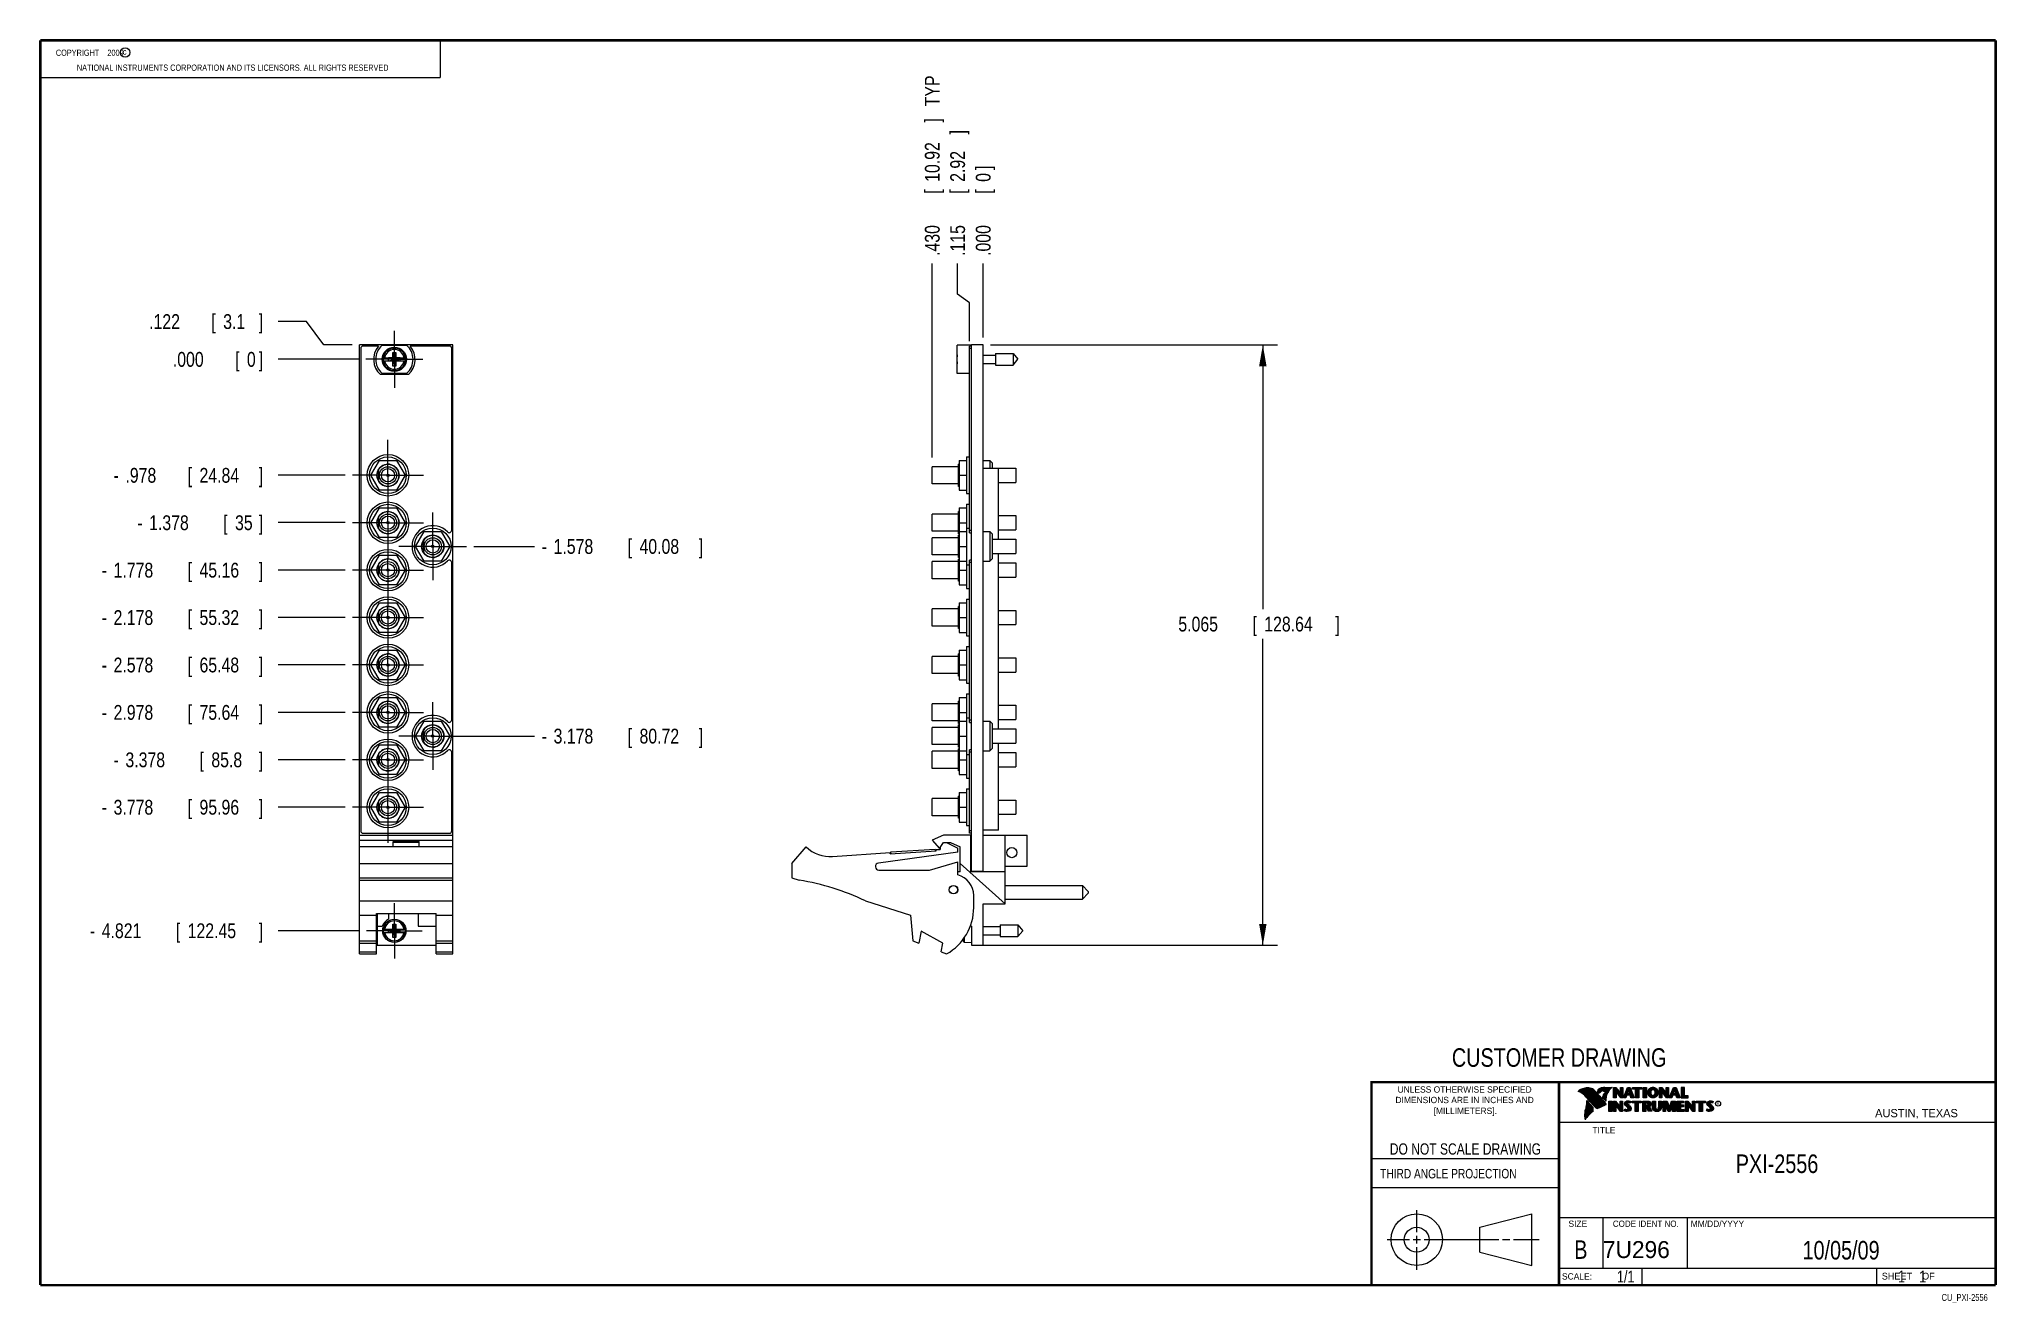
# Model space of a CAD drawing. Header units: inches. Extents: x 0.2 to 16.8, y 0.1 to 10.8.
import ezdxf
from ezdxf.enums import TextEntityAlignment as Align

# ---------------------------------------------------------------- set-up
doc = ezdxf.new("R2010")
doc.units = ezdxf.units.IN
doc.header["$LTSCALE"] = 0.935
doc.header["$MEASUREMENT"] = 0
doc.linetypes.add('CENTER', pattern=[0.6, 0.375, -0.075, 0.075, -0.075])
doc.layers.get('0').update_dxf_attribs({"linetype": 'CONTINUOUS'})
doc.layers.add('DEFAULT_1', color=7, linetype='CENTER')
doc.layers.add('DIMENSIONS', color=7, linetype='CONTINUOUS')
doc.styles.get("Standard").update_dxf_attribs({"font": 'txt', "width": 0.8})
doc.dimstyles.new('DIMSTYLE_1', dxfattribs={"dimtxt": 0.125, "dimasz": 0.18, "dimexe": 0.18, "dimexo": 0.0625, "dimgap": 0.09, "dimtad": 0, "dimtih": 1, "dimtoh": 1, "dimdec": 3, "dimzin": 4, "dimdsep": 46, "dimtxsty": 'STANDARD', "dimblk": '_FILLED', "dimblk1": '_FILLED', "dimblk2": '_FILLED', "dimcen": 0.09, "dimadec": 0, "dimazin": 0, "dimtp": 0.001, "dimtm": 0.001, "dimtfac": 1, "dimtdec": 3, "dimtofl": 0, "dimtmove": 0, "dimatfit": 3, "dimldrblk": '_FILLED', "dimfxl": 1, "dimtolj": 1, "dimtzin": 4, "dimarcsym": 0})
doc.dimstyles.new('DIMSTYLE_2', dxfattribs={"dimtxt": 0.125, "dimasz": 0.18, "dimexe": 0.18, "dimexo": 0.0625, "dimgap": 0.09, "dimtad": 0, "dimtih": 1, "dimtoh": 1, "dimdec": 3, "dimzin": 4, "dimdsep": 46, "dimtxsty": 'STANDARD', "dimblk": '_FILLED', "dimblk1": '_FILLED', "dimblk2": '_FILLED', "dimcen": 0.09, "dimadec": 0, "dimazin": 0, "dimtp": 0.001, "dimtm": 0.001, "dimtfac": 1, "dimtdec": 3, "dimtofl": 0, "dimtmove": 0, "dimatfit": 3, "dimldrblk": '_FILLED', "dimfxl": 1, "dimtolj": 1, "dimtzin": 4, "dimarcsym": 0})

msp = doc.modelspace()

# ---------------------------------------------------------------- texts
at = {"color": 2, "linetype": 'CONTINUOUS', "width": 0.8}
for s, height, p in [('c', 0.053, (0.946, 10.6363)), ('NATIONAL INSTRUMENTS CORPORATION AND ITS LICENSORS. ALL RIGHTS RESERVED', 0.053, (0.5583, 10.5016)), ('THIRD ANGLE PROJECTION', 0.08, (11.5564, 1.1584))]:
    msp.add_text(s, height=height, dxfattribs=at).set_placement(p)
at = {"color": 7, "linetype": 'CONTINUOUS', "width": 0.8}
for s, height, p in [('CUSTOMER DRAWING', 0.15625, (13.0668, 2.1001)), ('DO NOT SCALE DRAWING', 0.095, (12.2754, 1.3592)), ('B', 0.1562, (13.2497, 0.4798))]:
    msp.add_text(s, height=height, dxfattribs=at).set_placement(p, align=Align.CENTER)
at = {"color": 2, "linetype": 'CONTINUOUS'}
for s, p in [('DIMENSIONS ARE IN INCHES AND', (12.2688, 1.7933)), ('UNLESS OTHERWISE SPECIFIED', (12.2688, 1.8819)), ('[MILLIMETERS].', (12.2746, 1.7015))]:
    msp.add_text(s, height=0.053254, dxfattribs=at).set_placement(p, align=Align.CENTER)
for s, height, p in [('R', 0.0217, (14.3971, 1.7782)), ('AUSTIN, TEXAS', 0.069617, (15.7327, 1.6745)), ('TITLE', 0.05325, (13.3474, 1.5397)), ('SIZE', 0.05325, (13.1451, 0.7494)), ('MM/DD/YYYY', 0.05325, (14.1765, 0.7494)), ('SCALE:', 0.05325, (13.0904, 0.3053)), ('SHEET    OF', 0.057262, (15.7892, 0.3052))]:
    msp.add_text(s, height=height, dxfattribs=at).set_placement(p)
at = {"color": 2, "linetype": 'CONTINUOUS', "width": 0.95}
msp.add_text('CODE IDENT NO.', height=0.053254, dxfattribs=at).set_placement((13.7978, 0.7494), align=Align.CENTER)
at = {"color": 7, "linetype": 'CONTINUOUS'}
msp.add_text('7U296', height=0.14316, dxfattribs=at).set_placement((13.4363, 0.4866))
at = {"color": 7, "linetype": 'CONTINUOUS', "width": 0.8}
msp.add_text('1/1', height=0.1, dxfattribs=at).set_placement((13.7025, 0.2805), align=Align.RIGHT)
at = {"color": 2, "linetype": 'CONTINUOUS', "width": 0.8}
msp.add_text('CU_PXI-2556', height=0.057262, dxfattribs=at).set_placement((16.6837, 0.1254), align=Align.RIGHT)
at = {"color": 2, "linetype": 'CONTINUOUS', "insert": (0.3125, 10.6805), "char_height": 0.053, "width": 0.8904, "attachment_point": 1}
msp.add_mtext('    COPYRIGHT    2009', dxfattribs=at)
at = {"color": 7, "linetype": 'CONTINUOUS'}
for s, insert, char_height, width, attachment_point in [('PXI-2556\\P ', (14.9051, 1.3603), 0.15625, 1, 2), ('10/05/09 ', (15.4455, 0.6307), 0.15625, 1.125, 2), ('    1    1', (15.8075, 0.3805), 0.1, 0.8, 1)]:
    msp.add_mtext(s, dxfattribs=dict(at, insert=insert, char_height=char_height, width=width, attachment_point=attachment_point))

# ---------------------------------------------------------------- blocks, each defined once
blk = doc.blocks.new('*D0')
at = {"layer": 'DIMENSIONS', "color": 2, "linetype": 'CONTINUOUS'}
for p, q in [((2.497, 8.386), (2.256, 8.386)), ((2.641, 8.19), (2.497, 8.386)), ((2.881, 8.19), (2.641, 8.19))]:
    blk.add_line(p, q, dxfattribs=at)
at = {"layer": 'DIMENSIONS', "color": 2, "linetype": 'CONTINUOUS', "width": 0.8}
for s, p in [('.122', (1.168, 8.324)), ('[', (1.693, 8.324)), ('3.1', (1.793, 8.324)), (']', (2.093, 8.324))]:
    blk.add_text(s, height=0.125, dxfattribs=at).set_placement(p)
blk = doc.blocks.new('_FILLED')
at = {"color": 0, "linetype": 'BYBLOCK'}
blk.add_solid([(0, 0), (-1, 0.174), (-1, -0.174)], dxfattribs=at)
blk = doc.blocks.new('*D1')
at = {"layer": 'DIMENSIONS', "color": 2, "linetype": 'CONTINUOUS'}
blk.add_line((2.821, 7.09), (2.256, 7.09), dxfattribs=at)
at = {"layer": 'DIMENSIONS', "color": 2, "linetype": 'CONTINUOUS', "width": 0.8}
for s, p in [('.978', (0.968, 7.027)), ('[', (1.493, 7.027)), ('24.84', (1.593, 7.027)), (']', (2.093, 7.027)), ('-', (0.868, 7.027))]:
    blk.add_text(s, height=0.125, dxfattribs=at).set_placement(p)
blk = doc.blocks.new('*D2')
at = {"layer": 'DIMENSIONS', "color": 2, "linetype": 'CONTINUOUS'}
blk.add_line((2.821, 6.69), (2.256, 6.69), dxfattribs=at)
at = {"layer": 'DIMENSIONS', "color": 2, "linetype": 'CONTINUOUS', "width": 0.8}
for s, p in [('-', (1.068, 6.627)), ('1.378', (1.168, 6.627)), ('[', (1.793, 6.627)), ('35', (1.893, 6.627)), (']', (2.093, 6.627))]:
    blk.add_text(s, height=0.125, dxfattribs=at).set_placement(p)
blk = doc.blocks.new('*D3')
at = {"layer": 'DIMENSIONS', "color": 2, "linetype": 'CONTINUOUS'}
blk.add_line((2.821, 6.29), (2.256, 6.29), dxfattribs=at)
at = {"layer": 'DIMENSIONS', "color": 2, "linetype": 'CONTINUOUS', "width": 0.8}
for s, p in [('-', (0.768, 6.227)), ('1.778', (0.868, 6.227)), ('[', (1.493, 6.227)), ('45.16', (1.593, 6.227)), (']', (2.093, 6.227))]:
    blk.add_text(s, height=0.125, dxfattribs=at).set_placement(p)
blk = doc.blocks.new('*D4')
at = {"layer": 'DIMENSIONS', "color": 2, "linetype": 'CONTINUOUS'}
blk.add_line((2.821, 5.89), (2.256, 5.89), dxfattribs=at)
at = {"layer": 'DIMENSIONS', "color": 2, "linetype": 'CONTINUOUS', "width": 0.8}
for s, p in [('2.178', (0.868, 5.827)), ('[', (1.493, 5.827)), ('55.32', (1.593, 5.827)), (']', (2.093, 5.827)), ('-', (0.768, 5.827))]:
    blk.add_text(s, height=0.125, dxfattribs=at).set_placement(p)
blk = doc.blocks.new('*D5')
at = {"layer": 'DIMENSIONS', "color": 2, "linetype": 'CONTINUOUS'}
blk.add_line((2.821, 5.49), (2.256, 5.49), dxfattribs=at)
at = {"layer": 'DIMENSIONS', "color": 2, "linetype": 'CONTINUOUS', "width": 0.8}
for s, p in [('-', (0.768, 5.427)), ('2.578', (0.868, 5.427)), ('[', (1.493, 5.427)), ('65.48', (1.593, 5.427)), (']', (2.093, 5.427))]:
    blk.add_text(s, height=0.125, dxfattribs=at).set_placement(p)
blk = doc.blocks.new('*D6')
at = {"layer": 'DIMENSIONS', "color": 2, "linetype": 'CONTINUOUS'}
blk.add_line((2.821, 5.09), (2.256, 5.09), dxfattribs=at)
at = {"layer": 'DIMENSIONS', "color": 2, "linetype": 'CONTINUOUS', "width": 0.8}
for s, p in [('2.978', (0.868, 5.027)), ('[', (1.493, 5.027)), ('75.64', (1.593, 5.027)), (']', (2.093, 5.027)), ('-', (0.768, 5.027))]:
    blk.add_text(s, height=0.125, dxfattribs=at).set_placement(p)
blk = doc.blocks.new('*D7')
at = {"layer": 'DIMENSIONS', "color": 2, "linetype": 'CONTINUOUS'}
blk.add_line((2.941, 3.247), (2.256, 3.247), dxfattribs=at)
at = {"layer": 'DIMENSIONS', "color": 2, "linetype": 'CONTINUOUS', "width": 0.8}
for s, p in [('4.821', (0.768, 3.185)), ('[', (1.393, 3.185)), ('122.45', (1.493, 3.185)), (']', (2.093, 3.185)), ('-', (0.668, 3.185))]:
    blk.add_text(s, height=0.125, dxfattribs=at).set_placement(p)
blk = doc.blocks.new('*D8')
at = {"layer": 'DIMENSIONS', "color": 2, "linetype": 'CONTINUOUS'}
blk.add_line((2.821, 4.69), (2.256, 4.69), dxfattribs=at)
at = {"layer": 'DIMENSIONS', "color": 2, "linetype": 'CONTINUOUS', "width": 0.8}
for s, p in [('-', (0.868, 4.627)), ('3.378', (0.968, 4.627)), ('[', (1.593, 4.627)), ('85.8', (1.693, 4.627)), (']', (2.093, 4.627))]:
    blk.add_text(s, height=0.125, dxfattribs=at).set_placement(p)
blk = doc.blocks.new('*D9')
at = {"layer": 'DIMENSIONS', "color": 2, "linetype": 'CONTINUOUS'}
blk.add_line((2.821, 4.29), (2.256, 4.29), dxfattribs=at)
at = {"layer": 'DIMENSIONS', "color": 2, "linetype": 'CONTINUOUS', "width": 0.8}
for s, p in [('3.778', (0.868, 4.227)), ('[', (1.493, 4.227)), ('95.96', (1.593, 4.227)), (']', (2.093, 4.227)), ('-', (0.768, 4.227))]:
    blk.add_text(s, height=0.125, dxfattribs=at).set_placement(p)
blk = doc.blocks.new('*D10')
at = {"layer": 'DIMENSIONS', "color": 2, "linetype": 'CONTINUOUS'}
blk.add_line((3.909, 6.49), (4.419, 6.49), dxfattribs=at)
at = {"layer": 'DIMENSIONS', "color": 2, "linetype": 'CONTINUOUS', "width": 0.8}
for s, p in [('-', (4.481, 6.427)), ('1.578', (4.581, 6.427)), ('[', (5.206, 6.427)), ('40.08', (5.306, 6.427)), (']', (5.806, 6.427))]:
    blk.add_text(s, height=0.125, dxfattribs=at).set_placement(p)
blk = doc.blocks.new('*D11')
at = {"layer": 'DIMENSIONS', "color": 2, "linetype": 'CONTINUOUS'}
blk.add_line((3.846, 4.89), (4.419, 4.89), dxfattribs=at)
at = {"layer": 'DIMENSIONS', "color": 2, "linetype": 'CONTINUOUS', "width": 0.8}
for s, p in [('[', (5.206, 4.827)), (']', (5.806, 4.827)), ('-', (4.481, 4.827)), ('3.178', (4.581, 4.827)), ('80.72', (5.306, 4.827))]:
    blk.add_text(s, height=0.125, dxfattribs=at).set_placement(p)
blk = doc.blocks.new('*D12')
at = {"layer": 'DIMENSIONS', "color": 2, "linetype": 'CONTINUOUS'}
blk.add_line((2.934, 8.068), (2.256, 8.068), dxfattribs=at)
at = {"layer": 'DIMENSIONS', "color": 2, "linetype": 'CONTINUOUS', "width": 0.8}
for s, p in [('.000', (1.368, 8.005)), ('[', (1.893, 8.005)), ('0', (1.993, 8.005)), (']', (2.093, 8.005))]:
    blk.add_text(s, height=0.125, dxfattribs=at).set_placement(p)
blk = doc.blocks.new('*D13')
at = {"layer": 'DIMENSIONS', "color": 2, "linetype": 'CONTINUOUS'}
for p, q in [((8.269, 8.19), (10.691, 8.19)), ((10.566, 8.19), (10.566, 5.96)), ((10.566, 3.125), (10.566, 5.71)), ((8.169, 3.125), (10.691, 3.125))]:
    blk.add_line(p, q, dxfattribs=at)
at = {"layer": 'DIMENSIONS', "color": 2, "linetype": 'CONTINUOUS', "xscale": 0.18, "yscale": 0.18, "zscale": 0.18}
for p, rotation in [((10.566, 8.19), 90), ((10.566, 3.125), 270)]:
    blk.add_blockref('_FILLED', p, dxfattribs=dict(at, rotation=rotation))
at = {"layer": 'DIMENSIONS', "color": 2, "linetype": 'CONTINUOUS', "width": 0.8}
for s, p in [('5.065', (9.853, 5.772)), ('[', (10.478, 5.772)), ('128.64', (10.578, 5.772)), (']', (11.178, 5.772))]:
    blk.add_text(s, height=0.125, dxfattribs=at).set_placement(p)
blk = doc.blocks.new('*D14')
at = {"layer": 'DIMENSIONS', "color": 2, "linetype": 'CONTINUOUS'}
for p, q in [((7.99, 8.617), (7.99, 8.877)), ((8.092, 8.544), (7.99, 8.617)), ((8.092, 8.222), (8.092, 8.544))]:
    blk.add_line(p, q, dxfattribs=at)
at = {"layer": 'DIMENSIONS', "color": 2, "linetype": 'CONTINUOUS', "width": 0.8}
for s, p in [(']', (8.053, 9.965)), ('2.92', (8.053, 9.565)), ('[', (8.053, 9.465)), ('.115', (8.053, 8.94))]:
    blk.add_text(s, height=0.125, rotation=90, dxfattribs=at).set_placement(p)
blk = doc.blocks.new('*D15')
at = {"layer": 'DIMENSIONS', "color": 2, "linetype": 'CONTINUOUS'}
blk.add_line((7.777, 7.24), (7.777, 8.877), dxfattribs=at)
at = {"layer": 'DIMENSIONS', "color": 2, "linetype": 'CONTINUOUS', "width": 0.8}
for s, p in [(' TYP', (7.839, 10.165)), (']', (7.839, 10.065)), ('10.92', (7.839, 9.565)), ('[', (7.839, 9.465)), ('.430', (7.839, 8.94))]:
    blk.add_text(s, height=0.125, rotation=90, dxfattribs=at).set_placement(p)
blk = doc.blocks.new('*D16')
at = {"layer": 'DIMENSIONS', "color": 2, "linetype": 'CONTINUOUS'}
blk.add_line((8.207, 8.252), (8.207, 8.877), dxfattribs=at)
at = {"layer": 'DIMENSIONS', "color": 2, "linetype": 'CONTINUOUS', "width": 0.8}
for s, p in [(']', (8.269, 9.665)), ('0', (8.269, 9.565)), ('[', (8.269, 9.465)), ('.000', (8.269, 8.94))]:
    blk.add_text(s, height=0.125, rotation=90, dxfattribs=at).set_placement(p)

# ---------------------------------------------------------------- dimensions: what is measured, and where the dimension line sits
at = {"layer": 'DIMENSIONS', "color": 2, "linetype": 'CONTINUOUS'}
for feature_location, offset, dtype, origin, text, picture, middle in [((7.7769, 7.2399), (0, 1.6374), 1, (8.2069, 8.1898), '<> TYP', '*D15', (7.7769, 9.7523)), ((2.9409, 3.2471), (-0.685, 0), 0, (2.9964, 8.0678), '-<>', '*D7', (1.4309, 3.2471)), ((2.8209, 6.2898), (-0.565, 0), 0, (2.9964, 8.0678), '-<>', '*D3', (1.4809, 6.2898)), ((2.8209, 5.8898), (-0.565, 0), 0, (2.9964, 8.0678), '-<>', '*D4', (1.4809, 5.8898)), ((2.8209, 5.4898), (-0.565, 0), 0, (2.9964, 8.0678), '-<>', '*D5', (1.4809, 5.4898)), ((2.8209, 5.0898), (-0.565, 0), 0, (2.9964, 8.0678), '-<>', '*D6', (1.4809, 5.0898)), ((2.8209, 4.2898), (-0.565, 0), 0, (2.9964, 8.0678), '-<>', '*D9', (1.4809, 4.2898)), ((2.8209, 7.0898), (-0.565, 0), 0, (2.9964, 8.0678), '-<>', '*D1', (1.5309, 7.0898)), ((2.8209, 4.6898), (-0.565, 0), 0, (2.9964, 8.0678), '-<>', '*D8', (1.5309, 4.6898)), ((2.8209, 6.6898), (-0.565, 0), 0, (2.9964, 8.0678), '-<>', '*D2', (1.6309, 6.6898)), ((3.9089, 6.4898), (0.51, 0), 0, (3.2374, 8.0678), '-<>', '*D10', (5.1939, 6.4898)), ((3.8464, 4.8898), (0.5725, 0), 0, (3.2374, 8.0678), '-<>', '*D11', (5.1939, 4.8898))]:
    dim = msp.add_ordinate_dim(feature_location=feature_location, offset=offset, dtype=dtype, origin=origin, text=text, dimstyle='DIMSTYLE_1', dxfattribs=at)
    dim.commit()
    dim.dimension.update_dxf_attribs({"geometry": picture, "text_midpoint": middle})
for feature_location, offset, dtype, origin, picture, middle in [((8.0918697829, 8.2222815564), (-0.1016072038, 0.655), 0, (8.2068697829, 8.1897815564), '*D14', (7.9902625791, 9.5022815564)), ((8.2068697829, 8.2522815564), (0, 0.625), 1, (8.2068697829, 8.1897815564), '*D16', (8.2068697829, 9.3522815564)), ((2.8809, 8.1898), (-0.625, 0.1964), 0, (2.9964, 8.0678), '*D0', (1.6809, 8.3861)), ((2.9338662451, 8.0677815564), (-0.678, 0), 0, (2.9963662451, 8.0677815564), '*D12', (1.7808662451, 8.0677815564))]:
    dim = msp.add_ordinate_dim(feature_location=feature_location, offset=offset, dtype=dtype, origin=origin, dimstyle='DIMSTYLE_1', dxfattribs=at)
    dim.commit()
    dim.dimension.update_dxf_attribs({"geometry": picture, "text_midpoint": middle})
dim = msp.add_linear_dim(base=(10.5657, 8.1898), p1=(8.1694, 3.1251), p2=(8.2694, 8.1898), angle=90, dimstyle='DIMSTYLE_2', dxfattribs=at)
dim.commit()
dim.dimension.update_dxf_attribs({"geometry": '*D13', "text_midpoint": (10.5657, 5.8349), "dimtype": 160})

# ---------------------------------------------------------------- linework, layer by layer
at = {"color": 2, "linetype": 'CONTINUOUS'}
for p, q in [((0.25, 10.7586), (3.625, 10.7586)), ((0.25, 10.7586), (0.25, 10.4456)), ((3.625, 10.7586), (3.625, 10.4456)), ((0.25, 10.4456), (3.625, 10.4456)), ((13.0652, 1.9695), (16.745, 1.9695)), ((13.0652, 1.9695), (13.0652, 0.2605)), ((13.2311, 1.8934), (13.2311, 1.8949)), ((13.2347, 1.8921), (13.2347, 1.8972)), ((13.2382, 1.8907), (13.2382, 1.8994)), ((13.2418, 1.8892), (13.2418, 1.9015)), ((13.2453, 1.8876), (13.2453, 1.9035)), ((13.2489, 1.8858), (13.2489, 1.9054)), ((13.2524, 1.8839), (13.2524, 1.9069)), ((13.256, 1.8818), (13.256, 1.9084)), ((13.2596, 1.8796), (13.2596, 1.9098)), ((13.2631, 1.8772), (13.2631, 1.9111)), ((13.2667, 1.8747), (13.2667, 1.9124)), ((13.2702, 1.872), (13.2702, 1.9135)), ((13.2738, 1.869), (13.2738, 1.9146)), ((13.2773, 1.8658), (13.2773, 1.9155)), ((13.2809, 1.8624), (13.2809, 1.9164)), ((13.2844, 1.8587), (13.2844, 1.9173)), ((13.288, 1.8549), (13.288, 1.9181)), ((13.2915, 1.851), (13.2915, 1.9188)), ((13.2951, 1.8471), (13.2951, 1.9194)), ((13.2987, 1.8431), (13.2987, 1.9198)), ((13.3022, 1.8391), (13.3022, 1.92)), ((13.3058, 1.8351), (13.3058, 1.9201)), ((13.3093, 1.8311), (13.3093, 1.9201)), ((13.3129, 1.827), (13.3129, 1.9199)), ((13.3164, 1.8229), (13.3164, 1.9196)), ((13.32, 1.8188), (13.32, 1.9192)), ((13.3235, 1.8146), (13.3235, 1.9186)), ((13.3271, 1.8104), (13.3271, 1.9179)), ((13.3306, 1.8062), (13.3306, 1.9172)), ((13.3342, 1.802), (13.3342, 1.9163)), ((13.3378, 1.7978), (13.3378, 1.9151)), ((13.3413, 1.7937), (13.3413, 1.9138)), ((13.3449, 1.7897), (13.3449, 1.9122)), ((13.3484, 1.7856), (13.3484, 1.9103)), ((13.352, 1.7817), (13.352, 1.9081)), ((13.3555, 1.7778), (13.3555, 1.9055)), ((13.3591, 1.7739), (13.3591, 1.9026)), ((13.3626, 1.7701), (13.3626, 1.8991)), ((13.3662, 1.7663), (13.3662, 1.8952)), ((13.3697, 1.7625), (13.3697, 1.8915)), ((13.3733, 1.7588), (13.3733, 1.8878)), ((13.3769, 1.7556), (13.3769, 1.8841)), ((13.3804, 1.7529), (13.3804, 1.8803)), ((13.384, 1.7512), (13.384, 1.8766)), ((13.3875, 1.7509), (13.3875, 1.8728)), ((13.4022, 1.878), (13.3901, 1.8922)), ((13.3911, 1.7518), (13.3911, 1.8691)), ((13.4029, 1.881), (13.3927, 1.893)), ((13.3946, 1.8908), (13.3946, 1.8999)), ((13.3946, 1.7533), (13.3946, 1.8653)), ((13.3982, 1.8866), (13.3982, 1.9062)), ((13.3982, 1.7548), (13.3982, 1.8615)), ((13.4017, 1.8824), (13.4017, 1.9101)), ((13.4017, 1.7563), (13.4017, 1.8574)), ((13.4053, 1.8823), (13.4053, 1.9129)), ((13.4053, 1.7578), (13.4053, 1.8531)), ((13.4088, 1.8844), (13.4088, 1.915)), ((13.4088, 1.7593), (13.4088, 1.8488)), ((13.4124, 1.887), (13.4124, 1.9167)), ((13.4124, 1.7609), (13.4124, 1.8445)), ((13.4159, 1.89), (13.4159, 1.9182)), ((13.4159, 1.7625), (13.4159, 1.8402)), ((13.4195, 1.8937), (13.4195, 1.9193)), ((13.4195, 1.7641), (13.4195, 1.8359)), ((13.4231, 1.8964), (13.4231, 1.9203)), ((13.4231, 1.7657), (13.4231, 1.8316)), ((13.4266, 1.8982), (13.4266, 1.9209)), ((13.4266, 1.7674), (13.4266, 1.8273)), ((13.4302, 1.8995), (13.4302, 1.9214)), ((13.4302, 1.7691), (13.4302, 1.823)), ((13.4414, 1.8328), (13.4319, 1.8437)), ((13.4337, 1.8997), (13.4337, 1.922)), ((13.4337, 1.7708), (13.4337, 1.8187)), ((13.4433, 1.8344), (13.4349, 1.844)), ((13.4373, 1.8991), (13.4373, 1.9224)), ((13.4373, 1.8413), (13.4373, 1.8491)), ((13.4408, 1.898), (13.4408, 1.9228)), ((13.4408, 1.8372), (13.4408, 1.8572)), ((13.4444, 1.8972), (13.4444, 1.9231)), ((13.4444, 1.8331), (13.4444, 1.8665)), ((13.4479, 1.8969), (13.4479, 1.9234)), ((13.4479, 1.8288), (13.4479, 1.873)), ((13.4515, 1.8966), (13.4515, 1.9236)), ((13.4515, 1.8247), (13.4515, 1.8764)), ((13.4529, 1.9261), (13.5132, 1.9271)), ((13.453, 1.9236), (13.5067, 1.9245)), ((13.455, 1.8965), (13.455, 1.9237)), ((13.455, 1.8207), (13.455, 1.878)), ((13.4586, 1.8964), (13.4586, 1.9237)), ((13.4586, 1.8303), (13.4586, 1.879)), ((13.4622, 1.8957), (13.4622, 1.9238)), ((13.4622, 1.8535), (13.4622, 1.8795)), ((13.4657, 1.8935), (13.4657, 1.9238)), ((13.4657, 1.8636), (13.4657, 1.8798)), ((13.4693, 1.872), (13.4693, 1.9239)), ((13.4728, 1.8794), (13.4728, 1.9239)), ((13.4764, 1.8859), (13.4764, 1.924)), ((13.4799, 1.8919), (13.4799, 1.924)), ((13.4835, 1.8973), (13.4835, 1.9241)), ((13.487, 1.9023), (13.487, 1.9242)), ((13.4906, 1.9069), (13.4906, 1.9242)), ((13.4941, 1.9112), (13.4941, 1.9243)), ((13.4977, 1.9153), (13.4977, 1.9243)), ((13.5013, 1.9191), (13.5013, 1.9244)), ((13.5261, 1.9263), (13.5451, 1.9263)), ((13.5261, 1.839), (13.5261, 1.9263)), ((13.5466, 1.839), (13.5261, 1.839)), ((13.5286, 1.9237), (13.5439, 1.9237)), ((13.5286, 1.8415), (13.5286, 1.9237)), ((13.5441, 1.8415), (13.5286, 1.8415)), ((13.5332, 1.8415), (13.5332, 1.9237)), ((13.5367, 1.8415), (13.5367, 1.9237)), ((13.5402, 1.8415), (13.5402, 1.9237)), ((13.5441, 1.8976), (13.5437, 1.9237)), ((13.5439, 1.9237), (13.5854, 1.869)), ((13.5873, 1.8415), (13.5441, 1.8976)), ((13.5441, 1.8976), (13.5441, 1.8415)), ((13.5451, 1.9263), (13.5829, 1.8765)), ((13.586, 1.839), (13.5466, 1.8902)), ((13.5466, 1.8902), (13.5466, 1.839)), ((13.5471, 1.8936), (13.5471, 1.9194)), ((13.5506, 1.8891), (13.5506, 1.9149)), ((13.5541, 1.8846), (13.5541, 1.9103)), ((13.5576, 1.8801), (13.5576, 1.9057)), ((13.561, 1.8756), (13.561, 1.9011)), ((13.5645, 1.8711), (13.5645, 1.8965)), ((13.568, 1.8665), (13.568, 1.8919)), ((13.5715, 1.862), (13.5715, 1.8874)), ((13.575, 1.8575), (13.575, 1.8828)), ((13.5784, 1.853), (13.5784, 1.8782)), ((13.5819, 1.8485), (13.5819, 1.8736)), ((13.5829, 1.9263), (13.6036, 1.9263)), ((13.5829, 1.8765), (13.5829, 1.9263)), ((13.5854, 1.9237), (13.6011, 1.9237)), ((13.5854, 1.869), (13.5854, 1.9237)), ((13.5854, 1.844), (13.5854, 1.869)), ((13.6036, 1.839), (13.586, 1.839)), ((13.6011, 1.8415), (13.5873, 1.8415)), ((13.5889, 1.8415), (13.5889, 1.9237)), ((13.5923, 1.8415), (13.5923, 1.9237)), ((13.5958, 1.8415), (13.5958, 1.9237)), ((13.5993, 1.8415), (13.5993, 1.9237)), ((13.6011, 1.9237), (13.6011, 1.8415)), ((13.6036, 1.9263), (13.6036, 1.839)), ((13.6088, 1.839), (13.6444, 1.9262)), ((13.6294, 1.839), (13.6088, 1.839)), ((13.6125, 1.8415), (13.6461, 1.9237)), ((13.6277, 1.8415), (13.6125, 1.8415)), ((13.6167, 1.8415), (13.6167, 1.8516)), ((13.6201, 1.8415), (13.6201, 1.8601)), ((13.6236, 1.8415), (13.6236, 1.8686)), ((13.6271, 1.8415), (13.6271, 1.8771)), ((13.6361, 1.8623), (13.6277, 1.8415)), ((13.6378, 1.8598), (13.6294, 1.839)), ((13.6306, 1.8486), (13.6306, 1.8857)), ((13.634, 1.8573), (13.634, 1.8942)), ((13.6665, 1.8623), (13.6361, 1.8623)), ((13.6375, 1.8623), (13.6375, 1.9027)), ((13.6647, 1.8598), (13.6378, 1.8598)), ((13.6388, 1.8711), (13.65, 1.9073)), ((13.6639, 1.8711), (13.6388, 1.8711)), ((13.641, 1.8781), (13.641, 1.9112)), ((13.641, 1.8623), (13.641, 1.8711)), ((13.6423, 1.8736), (13.6519, 1.9048)), ((13.6606, 1.8736), (13.6423, 1.8736)), ((13.6444, 1.9262), (13.6664, 1.9262)), ((13.6445, 1.8893), (13.6445, 1.9197)), ((13.6445, 1.8623), (13.6445, 1.8711)), ((13.6461, 1.9237), (13.6647, 1.9237)), ((13.6479, 1.9006), (13.6479, 1.9237)), ((13.6479, 1.8623), (13.6479, 1.8711)), ((13.65, 1.9073), (13.6541, 1.9073)), ((13.6514, 1.9073), (13.6514, 1.9237)), ((13.6514, 1.8623), (13.6514, 1.8711)), ((13.6519, 1.9048), (13.6521, 1.9048)), ((13.6521, 1.9048), (13.6606, 1.8736)), ((13.6541, 1.9073), (13.6639, 1.8711)), ((13.6549, 1.9043), (13.6549, 1.9237)), ((13.6549, 1.8623), (13.6549, 1.8711)), ((13.6584, 1.8915), (13.6584, 1.9237)), ((13.6584, 1.8623), (13.6584, 1.8711)), ((13.6618, 1.8787), (13.6618, 1.9237)), ((13.6618, 1.8623), (13.6618, 1.8711)), ((13.6647, 1.9237), (13.6959, 1.8415)), ((13.6717, 1.839), (13.6647, 1.8598)), ((13.6653, 1.8623), (13.6653, 1.922)), ((13.6664, 1.9262), (13.6995, 1.839)), ((13.6735, 1.8415), (13.6665, 1.8623)), ((13.6688, 1.8555), (13.6688, 1.9128)), ((13.6995, 1.839), (13.6717, 1.839)), ((13.6723, 1.8452), (13.6723, 1.9037)), ((13.6959, 1.8415), (13.6735, 1.8415)), ((13.6757, 1.8415), (13.6757, 1.8945)), ((13.6792, 1.8415), (13.6792, 1.8854)), ((13.6827, 1.8415), (13.6827, 1.8762)), ((13.6862, 1.8415), (13.6862, 1.8671)), ((13.6866, 1.9262), (13.7634, 1.9262)), ((13.6866, 1.9099), (13.6866, 1.9262)), ((13.7118, 1.9099), (13.6866, 1.9099)), ((13.6891, 1.9237), (13.7609, 1.9237)), ((13.6891, 1.9125), (13.6891, 1.9237)), ((13.7143, 1.9125), (13.6891, 1.9125)), ((13.6896, 1.8415), (13.6896, 1.8579)), ((13.6931, 1.9125), (13.6931, 1.9237)), ((13.6931, 1.8415), (13.6931, 1.8488)), ((13.6966, 1.9125), (13.6966, 1.9237)), ((13.7001, 1.9125), (13.7001, 1.9237)), ((13.7035, 1.9125), (13.7035, 1.9237)), ((13.707, 1.9125), (13.707, 1.9237)), ((13.7105, 1.9125), (13.7105, 1.9237)), ((13.7118, 1.839), (13.7118, 1.9099)), ((13.7382, 1.839), (13.7118, 1.839)), ((13.7143, 1.9125), (13.714, 1.9237)), ((13.7143, 1.8415), (13.7143, 1.9125)), ((13.7357, 1.8415), (13.7143, 1.8415)), ((13.7174, 1.8415), (13.7174, 1.9237)), ((13.7209, 1.8415), (13.7209, 1.9237)), ((13.7244, 1.8415), (13.7244, 1.9237)), ((13.7279, 1.8415), (13.7279, 1.9237)), ((13.7313, 1.8415), (13.7313, 1.9237)), ((13.7357, 1.9125), (13.7348, 1.9237)), ((13.7609, 1.9125), (13.7357, 1.9125)), ((13.7357, 1.9125), (13.7357, 1.8415)), ((13.7634, 1.9099), (13.7382, 1.9099)), ((13.7382, 1.9099), (13.7382, 1.839)), ((13.7383, 1.9125), (13.7383, 1.9237)), ((13.7418, 1.9125), (13.7418, 1.9237)), ((13.7452, 1.9125), (13.7452, 1.9237)), ((13.7487, 1.9125), (13.7487, 1.9237)), ((13.7522, 1.9125), (13.7522, 1.9237)), ((13.7557, 1.9125), (13.7557, 1.9237)), ((13.7591, 1.9125), (13.7591, 1.9237)), ((13.7609, 1.9237), (13.7609, 1.9125)), ((13.7634, 1.9262), (13.7634, 1.9099)), ((13.7768, 1.9262), (13.8031, 1.9262)), ((13.7768, 1.839), (13.7768, 1.9262)), ((13.8031, 1.839), (13.7768, 1.839)), ((13.7794, 1.9237), (13.8006, 1.9237)), ((13.7794, 1.8415), (13.7794, 1.9237)), ((13.8006, 1.8415), (13.7794, 1.8415)), ((13.7835, 1.8415), (13.7835, 1.9237)), ((13.787, 1.8415), (13.787, 1.9237)), ((13.7904, 1.8415), (13.7904, 1.9237)), ((13.7939, 1.8415), (13.7939, 1.9237)), ((13.7974, 1.8415), (13.7974, 1.9237)), ((13.8006, 1.9237), (13.8006, 1.8415)), ((13.8031, 1.9262), (13.8031, 1.839)), ((13.8154, 1.8853), (13.8155, 1.8871)), ((13.8154, 1.8834), (13.8154, 1.8853)), ((13.8154, 1.8816), (13.8154, 1.8834)), ((13.8155, 1.8797), (13.8154, 1.8816)), ((13.8155, 1.8871), (13.8157, 1.8889)), ((13.8157, 1.8779), (13.8155, 1.8797)), ((13.8157, 1.8889), (13.8159, 1.8907)), ((13.8159, 1.876), (13.8157, 1.8779)), ((13.8159, 1.8907), (13.8161, 1.8924)), ((13.8162, 1.8742), (13.8159, 1.876)), ((13.8161, 1.8924), (13.8165, 1.8941)), ((13.8166, 1.8724), (13.8162, 1.8742)), ((13.8165, 1.8941), (13.8169, 1.8958)), ((13.817, 1.8706), (13.8166, 1.8724)), ((13.8169, 1.8958), (13.8174, 1.8975)), ((13.8174, 1.8689), (13.817, 1.8706)), ((13.8174, 1.8975), (13.8179, 1.8991)), ((13.8179, 1.8672), (13.8174, 1.8689)), ((13.8179, 1.8991), (13.8185, 1.9006)), ((13.8179, 1.8852), (13.818, 1.8869)), ((13.8179, 1.8834), (13.8179, 1.8852)), ((13.818, 1.8817), (13.8179, 1.8834)), ((13.8185, 1.8655), (13.8179, 1.8672)), ((13.818, 1.8869), (13.8182, 1.8886)), ((13.8181, 1.8799), (13.818, 1.8817)), ((13.8182, 1.8781), (13.8181, 1.8799)), ((13.8182, 1.8886), (13.8184, 1.8903)), ((13.8184, 1.8764), (13.8182, 1.8781)), ((13.8184, 1.8903), (13.8186, 1.892)), ((13.8187, 1.8746), (13.8184, 1.8764)), ((13.8185, 1.9006), (13.8191, 1.9021)), ((13.8191, 1.8639), (13.8185, 1.8655)), ((13.8186, 1.892), (13.819, 1.8936)), ((13.8191, 1.8729), (13.8187, 1.8746)), ((13.819, 1.8936), (13.8193, 1.8952)), ((13.8191, 1.9021), (13.8198, 1.9036)), ((13.8194, 1.8712), (13.8191, 1.8729)), ((13.8198, 1.8623), (13.8191, 1.8639)), ((13.8193, 1.8952), (13.8198, 1.8967)), ((13.8199, 1.8696), (13.8194, 1.8712)), ((13.8198, 1.9036), (13.8206, 1.9051)), ((13.8198, 1.8967), (13.8203, 1.8982)), ((13.8205, 1.8607), (13.8198, 1.8623)), ((13.8204, 1.8679), (13.8199, 1.8696)), ((13.8203, 1.8982), (13.8208, 1.8997)), ((13.8209, 1.8664), (13.8204, 1.8679)), ((13.8213, 1.8592), (13.8205, 1.8607)), ((13.8206, 1.9051), (13.8214, 1.9065)), ((13.8208, 1.8997), (13.8214, 1.9011)), ((13.8209, 1.8664), (13.8208, 1.8997)), ((13.8215, 1.8648), (13.8209, 1.8664)), ((13.8221, 1.8578), (13.8213, 1.8592)), ((13.8214, 1.9065), (13.8223, 1.9079)), ((13.8214, 1.9011), (13.8221, 1.9025)), ((13.8221, 1.8633), (13.8215, 1.8648)), ((13.8221, 1.9025), (13.8228, 1.9038)), ((13.8228, 1.8619), (13.8221, 1.8633)), ((13.823, 1.8563), (13.8221, 1.8578)), ((13.8223, 1.9079), (13.8232, 1.9092)), ((13.8228, 1.9038), (13.8236, 1.9052)), ((13.8235, 1.8604), (13.8228, 1.8619)), ((13.8239, 1.855), (13.823, 1.8563)), ((13.8232, 1.9092), (13.8243, 1.9106)), ((13.8243, 1.8591), (13.8235, 1.8604)), ((13.8236, 1.9052), (13.8244, 1.9065)), ((13.8249, 1.8536), (13.8239, 1.855)), ((13.8243, 1.9106), (13.8253, 1.9119)), ((13.8243, 1.8591), (13.8244, 1.9065)), ((13.8251, 1.8577), (13.8243, 1.8591)), ((13.8244, 1.9065), (13.8253, 1.9077)), ((13.826, 1.8523), (13.8249, 1.8536)), ((13.826, 1.8564), (13.8251, 1.8577)), ((13.8253, 1.9119), (13.8265, 1.9132)), ((13.8253, 1.9077), (13.8262, 1.909)), ((13.8269, 1.8552), (13.826, 1.8564)), ((13.8271, 1.8511), (13.826, 1.8523)), ((13.8262, 1.909), (13.8273, 1.9102)), ((13.8265, 1.9132), (13.8276, 1.9144)), ((13.8279, 1.854), (13.8269, 1.8552)), ((13.8282, 1.8499), (13.8271, 1.8511)), ((13.8273, 1.9102), (13.8283, 1.9114)), ((13.8276, 1.9144), (13.8288, 1.9156)), ((13.8279, 1.854), (13.8283, 1.9114)), ((13.8289, 1.8528), (13.8279, 1.854)), ((13.8294, 1.8487), (13.8282, 1.8499)), ((13.8283, 1.9114), (13.8294, 1.9126)), ((13.8288, 1.9156), (13.8301, 1.9167)), ((13.83, 1.8517), (13.8289, 1.8528)), ((13.8294, 1.9126), (13.8306, 1.9137)), ((13.8306, 1.8476), (13.8294, 1.8487)), ((13.8311, 1.8506), (13.83, 1.8517)), ((13.8301, 1.9167), (13.8314, 1.9178)), ((13.8306, 1.9137), (13.8318, 1.9148)), ((13.8319, 1.8466), (13.8306, 1.8476)), ((13.8311, 1.8506), (13.8318, 1.9148)), ((13.8323, 1.8496), (13.8311, 1.8506)), ((13.8314, 1.9178), (13.8327, 1.9188)), ((13.8318, 1.9148), (13.833, 1.9158)), ((13.8332, 1.8456), (13.8319, 1.8466)), ((13.8335, 1.8486), (13.8323, 1.8496)), ((13.8327, 1.9188), (13.834, 1.9198)), ((13.833, 1.9158), (13.8342, 1.9168)), ((13.8346, 1.8447), (13.8332, 1.8456)), ((13.8347, 1.8477), (13.8335, 1.8486)), ((13.834, 1.9198), (13.8354, 1.9207)), ((13.8342, 1.9168), (13.8355, 1.9177)), ((13.836, 1.8438), (13.8346, 1.8447)), ((13.8347, 1.8477), (13.8355, 1.9177)), ((13.836, 1.8468), (13.8347, 1.8477)), ((13.8354, 1.9207), (13.8368, 1.9215)), ((13.8355, 1.9177), (13.8368, 1.9185)), ((13.8373, 1.846), (13.836, 1.8468)), ((13.8374, 1.843), (13.836, 1.8438)), ((13.8368, 1.9215), (13.8382, 1.9223)), ((13.8368, 1.9185), (13.8381, 1.9193)), ((13.8386, 1.8452), (13.8373, 1.846)), ((13.839, 1.8423), (13.8374, 1.843)), ((13.8381, 1.9193), (13.8394, 1.92)), ((13.8386, 1.8452), (13.8381, 1.9193)), ((13.8382, 1.9223), (13.8397, 1.923)), ((13.84, 1.8445), (13.8386, 1.8452)), ((13.8405, 1.8416), (13.839, 1.8423)), ((13.8394, 1.92), (13.8408, 1.9207)), ((13.8397, 1.923), (13.8412, 1.9237)), ((13.8397, 1.8857), (13.8398, 1.8868)), ((13.8397, 1.8845), (13.8397, 1.8857)), ((13.8397, 1.8833), (13.8397, 1.8845)), ((13.8397, 1.8821), (13.8397, 1.8833)), ((13.8397, 1.8809), (13.8397, 1.8821)), ((13.8398, 1.8796), (13.8397, 1.8809)), ((13.8398, 1.8868), (13.8399, 1.888)), ((13.8399, 1.8784), (13.8398, 1.8796)), ((13.8399, 1.888), (13.84, 1.8891)), ((13.84, 1.8773), (13.8399, 1.8784)), ((13.84, 1.8891), (13.8401, 1.8902)), ((13.8401, 1.8761), (13.84, 1.8773)), ((13.8415, 1.8439), (13.84, 1.8445)), ((13.8401, 1.8902), (13.8402, 1.8913)), ((13.8402, 1.8749), (13.8401, 1.8761)), ((13.8402, 1.8913), (13.8403, 1.8924)), ((13.8404, 1.8738), (13.8402, 1.8749)), ((13.8403, 1.8924), (13.8405, 1.8934)), ((13.8405, 1.8727), (13.8404, 1.8738)), ((13.8405, 1.8934), (13.8407, 1.8944)), ((13.8407, 1.8716), (13.8405, 1.8727)), ((13.8421, 1.8409), (13.8405, 1.8416)), ((13.8407, 1.8944), (13.8409, 1.8954)), ((13.841, 1.8706), (13.8407, 1.8716)), ((13.8408, 1.9207), (13.8422, 1.9213)), ((13.8409, 1.8954), (13.8411, 1.8963)), ((13.8412, 1.8696), (13.841, 1.8706)), ((13.8411, 1.8963), (13.8414, 1.8972)), ((13.8412, 1.9237), (13.8427, 1.9243)), ((13.8414, 1.8686), (13.8412, 1.8696)), ((13.8414, 1.8972), (13.8416, 1.8981)), ((13.8417, 1.8677), (13.8414, 1.8686)), ((13.8415, 1.8439), (13.8417, 1.8678)), ((13.843, 1.8433), (13.8415, 1.8439)), ((13.8416, 1.8981), (13.8419, 1.899)), ((13.842, 1.8667), (13.8417, 1.8677)), ((13.8419, 1.899), (13.8422, 1.8999)), ((13.842, 1.8991), (13.8422, 1.9213)), ((13.8423, 1.8658), (13.842, 1.8667)), ((13.8438, 1.8404), (13.8421, 1.8409)), ((13.8422, 1.9213), (13.8436, 1.9219)), ((13.8422, 1.8999), (13.8426, 1.9007)), ((13.8422, 1.8844), (13.8423, 1.8856)), ((13.8422, 1.8833), (13.8422, 1.8844)), ((13.8422, 1.8821), (13.8422, 1.8833)), ((13.8423, 1.8809), (13.8422, 1.8821)), ((13.8423, 1.8867), (13.8424, 1.8878)), ((13.8423, 1.8856), (13.8423, 1.8867)), ((13.8423, 1.8798), (13.8423, 1.8809)), ((13.8424, 1.8786), (13.8423, 1.8798)), ((13.8427, 1.865), (13.8423, 1.8658)), ((13.8424, 1.8878), (13.8425, 1.8889)), ((13.8425, 1.8775), (13.8424, 1.8786)), ((13.8425, 1.8889), (13.8426, 1.89)), ((13.8426, 1.8764), (13.8425, 1.8775)), ((13.8426, 1.9007), (13.843, 1.9016)), ((13.8426, 1.89), (13.8427, 1.891)), ((13.8427, 1.8753), (13.8426, 1.8764)), ((13.8427, 1.9243), (13.8443, 1.9248)), ((13.8427, 1.891), (13.8428, 1.892)), ((13.8429, 1.8742), (13.8427, 1.8753)), ((13.8431, 1.8641), (13.8427, 1.865)), ((13.8428, 1.892), (13.843, 1.893)), ((13.843, 1.8731), (13.8429, 1.8742)), ((13.843, 1.9016), (13.8434, 1.9024)), ((13.843, 1.893), (13.8432, 1.8939)), ((13.8432, 1.8721), (13.843, 1.8731)), ((13.8445, 1.8428), (13.843, 1.8433)), ((13.8434, 1.8633), (13.8431, 1.8641)), ((13.8432, 1.8939), (13.8434, 1.8948)), ((13.8434, 1.8712), (13.8432, 1.8721)), ((13.8434, 1.9024), (13.8438, 1.9032)), ((13.8434, 1.8948), (13.8436, 1.8957)), ((13.8436, 1.8702), (13.8434, 1.8712)), ((13.8439, 1.8625), (13.8434, 1.8633)), ((13.8436, 1.9219), (13.8451, 1.9224)), ((13.8436, 1.8957), (13.8438, 1.8965)), ((13.8439, 1.8693), (13.8436, 1.8702)), ((13.8438, 1.9032), (13.8443, 1.904)), ((13.8438, 1.8965), (13.844, 1.8974)), ((13.8455, 1.8399), (13.8438, 1.8404)), ((13.8441, 1.8684), (13.8439, 1.8693)), ((13.8443, 1.8617), (13.8439, 1.8625)), ((13.844, 1.8974), (13.8443, 1.8982)), ((13.8444, 1.8676), (13.8441, 1.8684)), ((13.8443, 1.9248), (13.8459, 1.9253)), ((13.8443, 1.904), (13.8447, 1.9047)), ((13.8443, 1.8982), (13.8446, 1.899)), ((13.8448, 1.8609), (13.8443, 1.8617)), ((13.8447, 1.8667), (13.8444, 1.8676)), ((13.8462, 1.8423), (13.8445, 1.8428)), ((13.8446, 1.899), (13.8449, 1.8997)), ((13.8447, 1.9047), (13.8453, 1.9055)), ((13.845, 1.8659), (13.8447, 1.8667)), ((13.8453, 1.8602), (13.8448, 1.8609)), ((13.8449, 1.8997), (13.8453, 1.9005)), ((13.8454, 1.8651), (13.845, 1.8659)), ((13.8451, 1.9224), (13.8466, 1.9229)), ((13.8453, 1.9055), (13.8451, 1.9224)), ((13.8453, 1.9055), (13.8458, 1.9062)), ((13.8453, 1.9005), (13.8456, 1.9012)), ((13.8458, 1.8595), (13.8453, 1.8602)), ((13.8457, 1.8644), (13.8454, 1.8651)), ((13.8473, 1.8395), (13.8455, 1.8399)), ((13.8456, 1.9012), (13.846, 1.902)), ((13.8461, 1.8637), (13.8457, 1.8644)), ((13.8458, 1.9062), (13.8464, 1.9068)), ((13.8464, 1.8588), (13.8458, 1.8595)), ((13.846, 1.8424), (13.8458, 1.8595)), ((13.8459, 1.9253), (13.8476, 1.9257)), ((13.846, 1.902), (13.8464, 1.9027)), ((13.8465, 1.863), (13.8461, 1.8637)), ((13.8478, 1.8419), (13.8462, 1.8423)), ((13.8464, 1.9068), (13.847, 1.9074)), ((13.8464, 1.9027), (13.8468, 1.9033)), ((13.847, 1.8581), (13.8464, 1.8588)), ((13.8469, 1.8623), (13.8465, 1.863)), ((13.8466, 1.9229), (13.8481, 1.9233)), ((13.8468, 1.9033), (13.8473, 1.9039)), ((13.8473, 1.8617), (13.8469, 1.8623)), ((13.847, 1.9074), (13.8477, 1.908)), ((13.8477, 1.8575), (13.847, 1.8581)), ((13.8473, 1.9039), (13.8478, 1.9045)), ((13.8478, 1.8611), (13.8473, 1.8617)), ((13.8491, 1.8391), (13.8473, 1.8395)), ((13.8476, 1.9257), (13.8492, 1.9261)), ((13.8477, 1.908), (13.8483, 1.9086)), ((13.8483, 1.857), (13.8477, 1.8575)), ((13.8478, 1.9045), (13.8482, 1.9051)), ((13.8483, 1.8605), (13.8478, 1.8611)), ((13.8495, 1.8416), (13.8478, 1.8419)), ((13.8481, 1.9233), (13.8497, 1.9236)), ((13.8482, 1.9051), (13.8488, 1.9056)), ((13.8483, 1.9086), (13.849, 1.9091)), ((13.8488, 1.8599), (13.8483, 1.8605)), ((13.849, 1.8564), (13.8483, 1.857)), ((13.8488, 1.9056), (13.8493, 1.9061)), ((13.8494, 1.8594), (13.8488, 1.8599)), ((13.849, 1.9091), (13.8497, 1.9095)), ((13.8498, 1.8559), (13.849, 1.8564)), ((13.8509, 1.8388), (13.8491, 1.8391)), ((13.8492, 1.9261), (13.8509, 1.9264)), ((13.8493, 1.9061), (13.8498, 1.9065)), ((13.8499, 1.8589), (13.8494, 1.8594)), ((13.8495, 1.9094), (13.8495, 1.9236)), ((13.8495, 1.8416), (13.8495, 1.8561)), ((13.8513, 1.8413), (13.8495, 1.8416)), ((13.8497, 1.9236), (13.8513, 1.9239)), ((13.8497, 1.9095), (13.8505, 1.9099)), ((13.8498, 1.9065), (13.8504, 1.9069)), ((13.8505, 1.8555), (13.8498, 1.8559)), ((13.8505, 1.8585), (13.8499, 1.8589)), ((13.8504, 1.9069), (13.851, 1.9073)), ((13.8505, 1.9099), (13.8512, 1.9103)), ((13.8511, 1.8581), (13.8505, 1.8585)), ((13.8513, 1.8551), (13.8505, 1.8555)), ((13.8509, 1.9264), (13.8527, 1.9266)), ((13.8528, 1.8386), (13.8509, 1.8388)), ((13.851, 1.9073), (13.8516, 1.9077)), ((13.8518, 1.8577), (13.8511, 1.8581)), ((13.8512, 1.9103), (13.852, 1.9106)), ((13.8513, 1.9239), (13.853, 1.9241)), ((13.8521, 1.8547), (13.8513, 1.8551)), ((13.853, 1.8411), (13.8513, 1.8413)), ((13.8516, 1.9077), (13.8523, 1.908)), ((13.8524, 1.8574), (13.8518, 1.8577)), ((13.852, 1.9106), (13.8528, 1.9109)), ((13.853, 1.8544), (13.8521, 1.8547)), ((13.8523, 1.908), (13.8529, 1.9083)), ((13.8531, 1.8571), (13.8524, 1.8574)), ((13.8527, 1.9266), (13.8544, 1.9268)), ((13.8528, 1.9109), (13.8536, 1.9111)), ((13.8547, 1.8384), (13.8528, 1.8386)), ((13.8529, 1.9083), (13.8536, 1.9085)), ((13.853, 1.9241), (13.8546, 1.9243)), ((13.853, 1.9109), (13.853, 1.9241)), ((13.8538, 1.8542), (13.853, 1.8544)), ((13.853, 1.8411), (13.853, 1.8544)), ((13.8548, 1.841), (13.853, 1.8411)), ((13.8538, 1.8568), (13.8531, 1.8571)), ((13.8536, 1.9111), (13.8545, 1.9113)), ((13.8536, 1.9085), (13.8543, 1.9087)), ((13.8545, 1.8566), (13.8538, 1.8568)), ((13.8547, 1.854), (13.8538, 1.8542)), ((13.8543, 1.9087), (13.855, 1.9089)), ((13.8544, 1.9268), (13.8561, 1.9269)), ((13.8545, 1.9113), (13.8553, 1.9115)), ((13.8552, 1.8564), (13.8545, 1.8566)), ((13.8546, 1.9243), (13.8563, 1.9244)), ((13.8556, 1.8538), (13.8547, 1.854)), ((13.8565, 1.8384), (13.8547, 1.8384)), ((13.8566, 1.8409), (13.8548, 1.841)), ((13.855, 1.9089), (13.8557, 1.909)), ((13.8559, 1.8563), (13.8552, 1.8564)), ((13.8553, 1.9115), (13.8562, 1.9116)), ((13.8565, 1.8537), (13.8556, 1.8538)), ((13.8557, 1.909), (13.8565, 1.9091)), ((13.8567, 1.8562), (13.8559, 1.8563)), ((13.8561, 1.9269), (13.8579, 1.927)), ((13.8562, 1.9116), (13.8571, 1.9117)), ((13.8563, 1.9244), (13.8579, 1.9245)), ((13.8565, 1.9116), (13.8565, 1.9244)), ((13.8565, 1.9091), (13.8572, 1.9092)), ((13.8574, 1.8537), (13.8565, 1.8537)), ((13.8565, 1.8409), (13.8565, 1.8537)), ((13.8584, 1.8383), (13.8565, 1.8384)), ((13.8584, 1.8408), (13.8566, 1.8409)), ((13.8574, 1.8562), (13.8567, 1.8562)), ((13.8571, 1.9117), (13.858, 1.9117)), ((13.8572, 1.9092), (13.858, 1.9092)), ((13.8582, 1.8562), (13.8574, 1.8562)), ((13.8583, 1.8537), (13.8574, 1.8537)), ((13.8579, 1.927), (13.8596, 1.927)), ((13.8579, 1.9245), (13.8596, 1.9244)), ((13.858, 1.9117), (13.8589, 1.9117)), ((13.858, 1.9092), (13.8587, 1.9091)), ((13.8589, 1.8563), (13.8582, 1.8562)), ((13.8592, 1.8537), (13.8583, 1.8537)), ((13.8601, 1.8409), (13.8584, 1.8408)), ((13.8602, 1.8384), (13.8584, 1.8383)), ((13.8587, 1.9091), (13.8595, 1.9091)), ((13.8589, 1.9117), (13.8598, 1.9116)), ((13.8597, 1.8564), (13.8589, 1.8563)), ((13.8601, 1.8539), (13.8592, 1.8537)), ((13.8595, 1.9091), (13.8602, 1.909)), ((13.8596, 1.927), (13.8614, 1.9269)), ((13.8596, 1.9244), (13.8612, 1.9243)), ((13.8605, 1.8565), (13.8597, 1.8564)), ((13.8598, 1.9116), (13.8607, 1.9114)), ((13.8599, 1.8409), (13.8601, 1.8539)), ((13.861, 1.854), (13.8601, 1.8539)), ((13.8618, 1.841), (13.8601, 1.8409)), ((13.8602, 1.909), (13.861, 1.9088)), ((13.862, 1.8384), (13.8602, 1.8384)), ((13.8612, 1.8567), (13.8605, 1.8565)), ((13.8607, 1.9114), (13.8616, 1.9113)), ((13.861, 1.9114), (13.8612, 1.9243)), ((13.861, 1.9088), (13.8617, 1.9086)), ((13.8619, 1.8542), (13.861, 1.854)), ((13.8612, 1.9243), (13.8628, 1.9242)), ((13.862, 1.8569), (13.8612, 1.8567)), ((13.8614, 1.9269), (13.8631, 1.9267)), ((13.8616, 1.9113), (13.8624, 1.911)), ((13.8617, 1.9086), (13.8624, 1.9084)), ((13.8635, 1.8411), (13.8618, 1.841)), ((13.8627, 1.8545), (13.8619, 1.8542)), ((13.8627, 1.8571), (13.862, 1.8569)), ((13.8638, 1.8386), (13.862, 1.8384)), ((13.8624, 1.911), (13.8632, 1.9108)), ((13.8624, 1.9084), (13.8631, 1.9081)), ((13.8634, 1.8574), (13.8627, 1.8571)), ((13.8636, 1.8547), (13.8627, 1.8545)), ((13.8628, 1.9242), (13.8644, 1.924)), ((13.8631, 1.9267), (13.8648, 1.9265)), ((13.8631, 1.9081), (13.8638, 1.9079)), ((13.8632, 1.9108), (13.864, 1.9105)), ((13.8641, 1.8577), (13.8634, 1.8574)), ((13.8634, 1.8411), (13.8636, 1.8547)), ((13.8652, 1.8413), (13.8635, 1.8411)), ((13.8644, 1.8551), (13.8636, 1.8547)), ((13.8638, 1.9079), (13.8645, 1.9076)), ((13.8656, 1.8388), (13.8638, 1.8386)), ((13.864, 1.9105), (13.8648, 1.9102)), ((13.8647, 1.858), (13.8641, 1.8577)), ((13.8643, 1.9104), (13.8644, 1.924)), ((13.8644, 1.924), (13.8661, 1.9237)), ((13.8652, 1.8554), (13.8644, 1.8551)), ((13.8645, 1.9076), (13.8651, 1.9072)), ((13.8653, 1.8584), (13.8647, 1.858)), ((13.8648, 1.9265), (13.8665, 1.9262)), ((13.8648, 1.9102), (13.8656, 1.9098)), ((13.8651, 1.9072), (13.8657, 1.9069)), ((13.8659, 1.8558), (13.8652, 1.8554)), ((13.8668, 1.8416), (13.8652, 1.8413)), ((13.8659, 1.8588), (13.8653, 1.8584)), ((13.8656, 1.9098), (13.8663, 1.9094)), ((13.8673, 1.8391), (13.8656, 1.8388)), ((13.8657, 1.9069), (13.8662, 1.9065)), ((13.8665, 1.8592), (13.8659, 1.8588)), ((13.8667, 1.8562), (13.8659, 1.8558)), ((13.8661, 1.9237), (13.8676, 1.9233)), ((13.8662, 1.9065), (13.8668, 1.9061)), ((13.8663, 1.9094), (13.867, 1.909)), ((13.8665, 1.9262), (13.8682, 1.9258)), ((13.867, 1.8596), (13.8665, 1.8592)), ((13.8674, 1.8567), (13.8667, 1.8562)), ((13.8668, 1.9061), (13.8673, 1.9056)), ((13.8685, 1.842), (13.8668, 1.8416)), ((13.8669, 1.8416), (13.867, 1.8565)), ((13.867, 1.909), (13.8677, 1.9085)), ((13.8675, 1.8601), (13.867, 1.8596)), ((13.8673, 1.9056), (13.8677, 1.9052)), ((13.869, 1.8395), (13.8673, 1.8391)), ((13.8681, 1.8572), (13.8674, 1.8567)), ((13.8675, 1.9087), (13.8676, 1.9233)), ((13.868, 1.8606), (13.8675, 1.8601)), ((13.8676, 1.9233), (13.8692, 1.9229)), ((13.8677, 1.9085), (13.8683, 1.908)), ((13.8677, 1.9052), (13.8682, 1.9047)), ((13.8684, 1.8612), (13.868, 1.8606)), ((13.8687, 1.8577), (13.8681, 1.8572)), ((13.8682, 1.9258), (13.8699, 1.9254)), ((13.8682, 1.9047), (13.8686, 1.9042)), ((13.8683, 1.908), (13.869, 1.9075)), ((13.8688, 1.8618), (13.8684, 1.8612)), ((13.8701, 1.8424), (13.8685, 1.842)), ((13.8686, 1.9042), (13.869, 1.9037)), ((13.8693, 1.8583), (13.8687, 1.8577)), ((13.8693, 1.8624), (13.8688, 1.8618)), ((13.869, 1.9075), (13.8695, 1.907)), ((13.869, 1.9037), (13.8694, 1.9031)), ((13.8707, 1.8399), (13.869, 1.8395)), ((13.8692, 1.9229), (13.8708, 1.9225)), ((13.8696, 1.8631), (13.8693, 1.8624)), ((13.8699, 1.859), (13.8693, 1.8583)), ((13.8694, 1.9031), (13.8698, 1.9025)), ((13.8695, 1.907), (13.8701, 1.9064)), ((13.87, 1.8638), (13.8696, 1.8631)), ((13.8698, 1.9025), (13.8701, 1.9019)), ((13.8699, 1.9254), (13.8715, 1.9249)), ((13.8704, 1.8596), (13.8699, 1.859)), ((13.8704, 1.8645), (13.87, 1.8638)), ((13.8701, 1.9064), (13.8706, 1.9058)), ((13.8701, 1.9019), (13.8704, 1.9012)), ((13.8716, 1.8428), (13.8701, 1.8424)), ((13.8704, 1.9012), (13.8708, 1.9005)), ((13.8707, 1.8653), (13.8704, 1.8645)), ((13.8709, 1.8603), (13.8704, 1.8596)), ((13.8706, 1.9058), (13.8711, 1.9052)), ((13.871, 1.8661), (13.8707, 1.8653)), ((13.8724, 1.8404), (13.8707, 1.8399)), ((13.8708, 1.9225), (13.8723, 1.922)), ((13.871, 1.9053), (13.8708, 1.9225)), ((13.8708, 1.9005), (13.8711, 1.8998)), ((13.8714, 1.8611), (13.8709, 1.8603)), ((13.8713, 1.8669), (13.871, 1.8661)), ((13.8711, 1.9052), (13.8715, 1.9045)), ((13.8711, 1.8998), (13.8714, 1.899)), ((13.8716, 1.8677), (13.8713, 1.8669)), ((13.8714, 1.899), (13.8717, 1.8981)), ((13.8719, 1.8618), (13.8714, 1.8611)), ((13.8716, 1.8428), (13.8714, 1.8611)), ((13.8715, 1.9249), (13.8732, 1.9243)), ((13.8715, 1.9045), (13.872, 1.9038)), ((13.8719, 1.8686), (13.8716, 1.8677)), ((13.8732, 1.8434), (13.8716, 1.8428)), ((13.8717, 1.8981), (13.8719, 1.8972)), ((13.8719, 1.8972), (13.8722, 1.8963)), ((13.8722, 1.8695), (13.8719, 1.8686)), ((13.8723, 1.8626), (13.8719, 1.8618)), ((13.872, 1.9038), (13.8724, 1.9031)), ((13.8722, 1.8963), (13.8724, 1.8954)), ((13.8724, 1.8704), (13.8722, 1.8695)), ((13.8723, 1.922), (13.8738, 1.9214)), ((13.8727, 1.8634), (13.8723, 1.8626)), ((13.8724, 1.9031), (13.8727, 1.9023)), ((13.8724, 1.8954), (13.8727, 1.8944)), ((13.8727, 1.8713), (13.8724, 1.8704)), ((13.8741, 1.841), (13.8724, 1.8404)), ((13.8727, 1.9023), (13.8731, 1.9015)), ((13.8727, 1.8944), (13.8729, 1.8933)), ((13.8729, 1.8723), (13.8727, 1.8713)), ((13.873, 1.8643), (13.8727, 1.8634)), ((13.8729, 1.8933), (13.8731, 1.8923)), ((13.8731, 1.8733), (13.8729, 1.8723)), ((13.8734, 1.8651), (13.873, 1.8643)), ((13.8731, 1.9015), (13.8734, 1.9007)), ((13.8731, 1.8923), (13.8732, 1.8912)), ((13.8732, 1.8743), (13.8731, 1.8733)), ((13.8732, 1.9243), (13.8748, 1.9237)), ((13.8732, 1.8912), (13.8734, 1.8901)), ((13.8734, 1.8753), (13.8732, 1.8743)), ((13.8747, 1.844), (13.8732, 1.8434)), ((13.8734, 1.9007), (13.8737, 1.8998)), ((13.8734, 1.8901), (13.8735, 1.889)), ((13.8735, 1.8764), (13.8734, 1.8753)), ((13.8737, 1.866), (13.8734, 1.8651)), ((13.8735, 1.889), (13.8736, 1.8878)), ((13.8736, 1.8775), (13.8735, 1.8764)), ((13.8736, 1.8878), (13.8737, 1.8867)), ((13.8737, 1.8786), (13.8736, 1.8775)), ((13.8737, 1.8998), (13.8741, 1.8989)), ((13.8737, 1.8867), (13.8737, 1.8855)), ((13.8737, 1.8855), (13.8738, 1.8844)), ((13.8738, 1.8798), (13.8737, 1.8786)), ((13.874, 1.8669), (13.8737, 1.866)), ((13.8738, 1.9214), (13.8753, 1.9207)), ((13.8741, 1.8988), (13.8738, 1.9214)), ((13.8738, 1.8844), (13.8738, 1.8832)), ((13.8738, 1.8832), (13.8738, 1.8821)), ((13.8738, 1.8821), (13.8738, 1.8809)), ((13.8738, 1.8809), (13.8738, 1.8798)), ((13.8743, 1.8678), (13.874, 1.8669)), ((13.8741, 1.8989), (13.8744, 1.898)), ((13.8757, 1.8417), (13.8741, 1.841)), ((13.8746, 1.8688), (13.8743, 1.8678)), ((13.8744, 1.898), (13.8746, 1.897)), ((13.8747, 1.844), (13.8744, 1.8681)), ((13.8746, 1.897), (13.8749, 1.896)), ((13.8749, 1.8697), (13.8746, 1.8688)), ((13.8762, 1.8447), (13.8747, 1.844)), ((13.8748, 1.9237), (13.8763, 1.923)), ((13.8749, 1.896), (13.8751, 1.8949)), ((13.8751, 1.8707), (13.8749, 1.8697)), ((13.8751, 1.8949), (13.8754, 1.8938)), ((13.8754, 1.8718), (13.8751, 1.8707)), ((13.8753, 1.9207), (13.8767, 1.92)), ((13.8754, 1.8938), (13.8756, 1.8927)), ((13.8756, 1.8728), (13.8754, 1.8718)), ((13.8756, 1.8927), (13.8757, 1.8916)), ((13.8757, 1.8739), (13.8756, 1.8728)), ((13.8757, 1.8916), (13.8759, 1.8904)), ((13.8759, 1.875), (13.8757, 1.8739)), ((13.8773, 1.8424), (13.8757, 1.8417)), ((13.8759, 1.8904), (13.876, 1.8892)), ((13.876, 1.8762), (13.8759, 1.875)), ((13.876, 1.8892), (13.8761, 1.888)), ((13.8761, 1.8773), (13.876, 1.8762)), ((13.8761, 1.888), (13.8762, 1.8869)), ((13.8762, 1.8785), (13.8761, 1.8773)), ((13.8762, 1.8869), (13.8763, 1.8857)), ((13.8763, 1.8797), (13.8762, 1.8785)), ((13.8776, 1.8454), (13.8762, 1.8447)), ((13.8763, 1.923), (13.8778, 1.9223)), ((13.8763, 1.8857), (13.8763, 1.8844)), ((13.8763, 1.8844), (13.8763, 1.8832)), ((13.8763, 1.8832), (13.8763, 1.882)), ((13.8763, 1.882), (13.8763, 1.8808)), ((13.8763, 1.8808), (13.8763, 1.8797)), ((13.8767, 1.92), (13.8781, 1.9193)), ((13.8788, 1.8432), (13.8773, 1.8424)), ((13.8776, 1.8454), (13.8781, 1.9193)), ((13.879, 1.8462), (13.8776, 1.8454)), ((13.8778, 1.9223), (13.8793, 1.9215)), ((13.8781, 1.9193), (13.8795, 1.9185)), ((13.8803, 1.844), (13.8788, 1.8432)), ((13.8804, 1.847), (13.879, 1.8462)), ((13.8793, 1.9215), (13.8808, 1.9207)), ((13.8795, 1.9185), (13.8808, 1.9176)), ((13.8818, 1.8449), (13.8803, 1.844)), ((13.8817, 1.8479), (13.8804, 1.847)), ((13.8808, 1.9207), (13.8822, 1.9197)), ((13.8808, 1.9176), (13.8821, 1.9167)), ((13.8817, 1.8479), (13.8821, 1.9167)), ((13.883, 1.8489), (13.8817, 1.8479)), ((13.8832, 1.8459), (13.8818, 1.8449)), ((13.8821, 1.9167), (13.8833, 1.9158)), ((13.8822, 1.9197), (13.8836, 1.9188)), ((13.8842, 1.8499), (13.883, 1.8489)), ((13.8846, 1.8469), (13.8832, 1.8459)), ((13.8833, 1.9158), (13.8845, 1.9148)), ((13.8836, 1.9188), (13.8849, 1.9178)), ((13.8853, 1.8509), (13.8842, 1.8499)), ((13.8845, 1.9148), (13.8857, 1.9137)), ((13.8853, 1.8509), (13.8845, 1.9148)), ((13.8858, 1.848), (13.8846, 1.8469)), ((13.8849, 1.9178), (13.8862, 1.9167)), ((13.8864, 1.852), (13.8853, 1.8509)), ((13.8857, 1.9137), (13.8868, 1.9126)), ((13.8871, 1.8491), (13.8858, 1.848)), ((13.8862, 1.9167), (13.8874, 1.9156)), ((13.8875, 1.8532), (13.8864, 1.852)), ((13.8868, 1.9126), (13.8879, 1.9115)), ((13.8882, 1.8503), (13.8871, 1.8491)), ((13.8874, 1.9156), (13.8886, 1.9144)), ((13.8884, 1.8543), (13.8875, 1.8532)), ((13.8879, 1.9115), (13.8889, 1.9103)), ((13.8894, 1.8515), (13.8882, 1.8503)), ((13.8884, 1.8543), (13.8889, 1.9103)), ((13.8894, 1.8556), (13.8884, 1.8543)), ((13.8886, 1.9144), (13.8897, 1.9132)), ((13.8889, 1.9103), (13.8898, 1.9091)), ((13.8903, 1.8568), (13.8894, 1.8556)), ((13.8904, 1.8528), (13.8894, 1.8515)), ((13.8897, 1.9132), (13.8908, 1.9119)), ((13.8898, 1.9091), (13.8907, 1.9079)), ((13.8912, 1.8581), (13.8903, 1.8568)), ((13.8914, 1.8541), (13.8904, 1.8528)), ((13.8907, 1.9079), (13.8916, 1.9066)), ((13.8908, 1.9119), (13.8918, 1.9106)), ((13.892, 1.8595), (13.8912, 1.8581)), ((13.8924, 1.8554), (13.8914, 1.8541)), ((13.8916, 1.9066), (13.8924, 1.9053)), ((13.8918, 1.9106), (13.8928, 1.9093)), ((13.892, 1.8595), (13.8924, 1.9053)), ((13.8928, 1.8608), (13.892, 1.8595)), ((13.8924, 1.9053), (13.8932, 1.904)), ((13.8933, 1.8568), (13.8924, 1.8554)), ((13.8928, 1.9093), (13.8937, 1.908)), ((13.8935, 1.8622), (13.8928, 1.8608)), ((13.8932, 1.904), (13.8939, 1.9026)), ((13.8942, 1.8582), (13.8933, 1.8568)), ((13.8942, 1.8637), (13.8935, 1.8622)), ((13.8937, 1.908), (13.8946, 1.9066)), ((13.8939, 1.9026), (13.8945, 1.9012)), ((13.8948, 1.8651), (13.8942, 1.8637)), ((13.895, 1.8596), (13.8942, 1.8582)), ((13.8945, 1.9012), (13.8951, 1.8997)), ((13.8946, 1.9066), (13.8954, 1.9051)), ((13.8954, 1.8666), (13.8948, 1.8651)), ((13.8958, 1.8611), (13.895, 1.8596)), ((13.8951, 1.8997), (13.8956, 1.8982)), ((13.8954, 1.9051), (13.8961, 1.9037)), ((13.8959, 1.8681), (13.8954, 1.8666)), ((13.8956, 1.8982), (13.8961, 1.8967)), ((13.8959, 1.8681), (13.8956, 1.8982)), ((13.8965, 1.8626), (13.8958, 1.8611)), ((13.8964, 1.8697), (13.8959, 1.8681)), ((13.8961, 1.9037), (13.8968, 1.9022)), ((13.8961, 1.8967), (13.8966, 1.8951)), ((13.8968, 1.8713), (13.8964, 1.8697)), ((13.8971, 1.8641), (13.8965, 1.8626)), ((13.8966, 1.8951), (13.8969, 1.8934)), ((13.8968, 1.9022), (13.8974, 1.9006)), ((13.8972, 1.8729), (13.8968, 1.8713)), ((13.8969, 1.8934), (13.8973, 1.8918)), ((13.8978, 1.8657), (13.8971, 1.8641)), ((13.8975, 1.8745), (13.8972, 1.8729)), ((13.8973, 1.8918), (13.8976, 1.8901)), ((13.8974, 1.9006), (13.898, 1.899)), ((13.8977, 1.8762), (13.8975, 1.8745)), ((13.8976, 1.8901), (13.8978, 1.8883)), ((13.8979, 1.8779), (13.8977, 1.8762)), ((13.8978, 1.8883), (13.8979, 1.8866)), ((13.8983, 1.8673), (13.8978, 1.8657)), ((13.8979, 1.8866), (13.8981, 1.8848)), ((13.898, 1.8796), (13.8979, 1.8779)), ((13.898, 1.899), (13.8985, 1.8974)), ((13.8981, 1.8813), (13.898, 1.8796)), ((13.8981, 1.8848), (13.8981, 1.8831)), ((13.8981, 1.8831), (13.8981, 1.8813)), ((13.8988, 1.869), (13.8983, 1.8673)), ((13.8985, 1.8974), (13.899, 1.8957)), ((13.8993, 1.8707), (13.8988, 1.869)), ((13.899, 1.8957), (13.8994, 1.894)), ((13.8996, 1.8724), (13.8993, 1.8707)), ((13.8994, 1.894), (13.8998, 1.8922)), ((13.9, 1.8741), (13.8996, 1.8724)), ((13.8998, 1.8922), (13.9001, 1.8904)), ((13.9002, 1.8759), (13.9, 1.8741)), ((13.9001, 1.8904), (13.9003, 1.8886)), ((13.9004, 1.8777), (13.9002, 1.8759)), ((13.9003, 1.8886), (13.9005, 1.8868)), ((13.9006, 1.8795), (13.9004, 1.8777)), ((13.9005, 1.8868), (13.9006, 1.8849)), ((13.9006, 1.8849), (13.9006, 1.8831)), ((13.9006, 1.8831), (13.9006, 1.8813)), ((13.9006, 1.8813), (13.9006, 1.8795)), ((13.9129, 1.9263), (13.932, 1.9263)), ((13.9129, 1.839), (13.9129, 1.9263)), ((13.9334, 1.839), (13.9129, 1.839)), ((13.9154, 1.9237), (13.9307, 1.9237)), ((13.9154, 1.8415), (13.9154, 1.9237)), ((13.9309, 1.8415), (13.9154, 1.8415)), ((13.919, 1.8415), (13.919, 1.9237)), ((13.9234, 1.8415), (13.9234, 1.9237)), ((13.9269, 1.8415), (13.9269, 1.9237)), ((13.9294, 1.9237), (13.9309, 1.8976)), ((13.9307, 1.9237), (13.9722, 1.869)), ((13.9741, 1.8415), (13.9309, 1.8976)), ((13.9309, 1.8976), (13.9309, 1.8415)), ((13.932, 1.9263), (13.9697, 1.8765)), ((13.9329, 1.895), (13.9329, 1.9208)), ((13.9729, 1.839), (13.9334, 1.8902)), ((13.9334, 1.8902), (13.9334, 1.839)), ((13.9364, 1.8905), (13.9364, 1.9162)), ((13.9399, 1.886), (13.9399, 1.9117)), ((13.9433, 1.8815), (13.9433, 1.9071)), ((13.9468, 1.8769), (13.9468, 1.9025)), ((13.9503, 1.8724), (13.9503, 1.8979)), ((13.9538, 1.8679), (13.9538, 1.8933)), ((13.9573, 1.8634), (13.9573, 1.8888)), ((13.9607, 1.8589), (13.9607, 1.8842)), ((13.9642, 1.8544), (13.9642, 1.8796)), ((13.9677, 1.8498), (13.9677, 1.875)), ((13.9697, 1.9263), (13.9904, 1.9263)), ((13.9697, 1.8765), (13.9697, 1.9263)), ((13.9712, 1.8453), (13.9722, 1.869)), ((13.9722, 1.9237), (13.9879, 1.9237)), ((13.9722, 1.869), (13.9722, 1.9237)), ((13.9904, 1.839), (13.9729, 1.839)), ((13.9879, 1.8415), (13.9741, 1.8415)), ((13.9746, 1.8408), (13.9746, 1.9237)), ((13.9781, 1.8415), (13.9781, 1.9237)), ((13.9816, 1.8415), (13.9816, 1.9237)), ((13.9851, 1.8415), (13.9851, 1.9237)), ((13.9879, 1.9237), (13.9879, 1.8415)), ((13.9904, 1.9263), (13.9904, 1.839)), ((13.9956, 1.839), (14.0313, 1.9262)), ((14.0163, 1.839), (13.9956, 1.839)), ((13.9994, 1.8415), (14.033, 1.9237)), ((14.0146, 1.8415), (13.9994, 1.8415)), ((14.0024, 1.8415), (14.0024, 1.849)), ((14.0059, 1.8415), (14.0059, 1.8575)), ((14.0094, 1.8415), (14.0094, 1.866)), ((14.0129, 1.8415), (14.0129, 1.8745)), ((14.0229, 1.8623), (14.0146, 1.8415)), ((14.0163, 1.8459), (14.0163, 1.883)), ((14.0247, 1.8598), (14.0163, 1.839)), ((14.0198, 1.8546), (14.0198, 1.8915)), ((14.0533, 1.8623), (14.0229, 1.8623)), ((14.0233, 1.8623), (14.0233, 1.9)), ((14.0515, 1.8598), (14.0247, 1.8598)), ((14.0257, 1.8711), (14.0369, 1.9073)), ((14.0508, 1.8711), (14.0257, 1.8711)), ((14.0268, 1.8623), (14.0268, 1.9085)), ((14.0291, 1.8736), (14.0388, 1.9048)), ((14.0475, 1.8736), (14.0291, 1.8736)), ((14.0302, 1.8858), (14.0302, 1.917)), ((14.0302, 1.8623), (14.0302, 1.8711)), ((14.0313, 1.9262), (14.0533, 1.9262)), ((14.033, 1.9237), (14.0515, 1.9237)), ((14.0337, 1.897), (14.0337, 1.9237)), ((14.0337, 1.8623), (14.0337, 1.8711)), ((14.0369, 1.9073), (14.0409, 1.9073)), ((14.0372, 1.9073), (14.0372, 1.9237)), ((14.0372, 1.8623), (14.0372, 1.8711)), ((14.0388, 1.9048), (14.039, 1.9048)), ((14.039, 1.9048), (14.0475, 1.8736)), ((14.0407, 1.9073), (14.0407, 1.9237)), ((14.0407, 1.8623), (14.0407, 1.8711)), ((14.0409, 1.9073), (14.0508, 1.8711)), ((14.0441, 1.8956), (14.0441, 1.9237)), ((14.0441, 1.8623), (14.0441, 1.8711)), ((14.0476, 1.8828), (14.0476, 1.9237)), ((14.0476, 1.8623), (14.0476, 1.8711)), ((14.0511, 1.8623), (14.0511, 1.9237)), ((14.0515, 1.9237), (14.0827, 1.8415)), ((14.0585, 1.839), (14.0515, 1.8598)), ((14.0533, 1.9262), (14.0864, 1.839)), ((14.0604, 1.8415), (14.0533, 1.8623)), ((14.0546, 1.8587), (14.0546, 1.9157)), ((14.058, 1.8484), (14.058, 1.9066)), ((14.0864, 1.839), (14.0585, 1.839)), ((14.0827, 1.8415), (14.0604, 1.8415)), ((14.0615, 1.8415), (14.0615, 1.8974)), ((14.065, 1.8415), (14.065, 1.8883)), ((14.0685, 1.8415), (14.0685, 1.8791)), ((14.0719, 1.8415), (14.0719, 1.8699)), ((14.0754, 1.8415), (14.0754, 1.8608)), ((14.0789, 1.8415), (14.0789, 1.8516)), ((14.1236, 1.9262), (14.0973, 1.9262)), ((14.0973, 1.9262), (14.0973, 1.839)), ((14.0973, 1.839), (14.1555, 1.839)), ((14.1211, 1.9237), (14.0998, 1.9237)), ((14.0998, 1.9237), (14.0998, 1.8415)), ((14.0998, 1.8415), (14.153, 1.8415)), ((14.1032, 1.8415), (14.1032, 1.9237)), ((14.1067, 1.8415), (14.1067, 1.9237)), ((14.1102, 1.8415), (14.1102, 1.9237)), ((14.1136, 1.8415), (14.1136, 1.9237)), ((14.1171, 1.8415), (14.1171, 1.9237)), ((14.1206, 1.8415), (14.1206, 1.8527)), ((14.1211, 1.8527), (14.1211, 1.9237)), ((14.153, 1.8527), (14.1211, 1.8527)), ((14.1236, 1.8552), (14.1236, 1.9262)), ((14.1555, 1.8552), (14.1236, 1.8552)), ((14.1241, 1.8415), (14.1241, 1.8527)), ((14.1275, 1.8415), (14.1275, 1.8527)), ((14.131, 1.8415), (14.131, 1.8527)), ((14.1345, 1.8415), (14.1345, 1.8527)), ((14.138, 1.8415), (14.138, 1.8527)), ((14.1414, 1.8415), (14.1414, 1.8527)), ((14.1449, 1.8415), (14.1449, 1.8527)), ((14.1484, 1.8415), (14.1484, 1.8527)), ((14.153, 1.8415), (14.153, 1.8527)), ((14.1555, 1.839), (14.1555, 1.8552)), ((16.745, 1.9695), (16.745, 0.2605)), ((13.288, 1.6603), (13.288, 1.7273)), ((13.2915, 1.6655), (13.2915, 1.7383)), ((13.2951, 1.6705), (13.2951, 1.7497)), ((13.2987, 1.6752), (13.2987, 1.7654)), ((13.3541, 1.7564), (13.301, 1.8168)), ((13.3022, 1.6797), (13.3022, 1.7929)), ((13.3515, 1.7555), (13.3033, 1.8103)), ((13.3058, 1.684), (13.3058, 1.8075)), ((13.3093, 1.6881), (13.3093, 1.8035)), ((13.3129, 1.692), (13.3129, 1.7994)), ((13.3164, 1.6958), (13.3164, 1.7954)), ((13.32, 1.6994), (13.32, 1.7914)), ((13.3235, 1.7028), (13.3235, 1.7873)), ((13.3271, 1.7061), (13.3271, 1.7833)), ((13.3306, 1.7093), (13.3306, 1.7792)), ((13.3342, 1.7123), (13.3342, 1.7752)), ((13.3378, 1.7152), (13.3378, 1.7712)), ((13.3413, 1.718), (13.3413, 1.7671)), ((13.3449, 1.7208), (13.3449, 1.7631)), ((13.3484, 1.7234), (13.3484, 1.759)), ((13.351, 1.7252), (13.3515, 1.7555)), ((13.3534, 1.7238), (13.3541, 1.7564)), ((13.4373, 1.7725), (13.4373, 1.8144)), ((13.4408, 1.7743), (13.4408, 1.8101)), ((13.4444, 1.7761), (13.4444, 1.8058)), ((13.4479, 1.7779), (13.4479, 1.8015)), ((13.4515, 1.7798), (13.4515, 1.7972)), ((13.455, 1.7817), (13.455, 1.7929)), ((13.4609, 1.8106), (13.4586, 1.8131)), ((13.4586, 1.7837), (13.4586, 1.7886)), ((13.4865, 1.8113), (13.5128, 1.8113)), ((13.4865, 1.724), (13.4865, 1.8113)), ((13.5128, 1.724), (13.4865, 1.724)), ((13.489, 1.8087), (13.5103, 1.8087)), ((13.489, 1.7266), (13.489, 1.8087)), ((13.5103, 1.7266), (13.489, 1.7266)), ((13.4914, 1.7266), (13.4914, 1.8087)), ((13.4949, 1.7266), (13.4949, 1.8087)), ((13.4983, 1.7266), (13.4983, 1.8087)), ((13.5018, 1.7266), (13.5018, 1.8087)), ((13.5053, 1.7266), (13.5053, 1.8087)), ((13.5088, 1.7266), (13.5088, 1.8087)), ((13.5103, 1.8087), (13.5103, 1.7266)), ((13.5128, 1.8113), (13.5128, 1.724)), ((13.5241, 1.8113), (13.5432, 1.8113)), ((13.5241, 1.724), (13.5241, 1.8113)), ((13.5446, 1.724), (13.5241, 1.724)), ((13.5266, 1.8088), (13.5419, 1.8088)), ((13.5266, 1.7266), (13.5266, 1.8088)), ((13.5421, 1.7266), (13.5266, 1.7266)), ((13.5296, 1.7266), (13.5296, 1.8088)), ((13.5331, 1.7266), (13.5331, 1.8088)), ((13.5366, 1.7266), (13.5366, 1.8088)), ((13.5401, 1.7266), (13.5401, 1.8088)), ((13.5419, 1.8088), (13.5834, 1.7541)), ((13.5853, 1.7266), (13.5421, 1.7827)), ((13.5421, 1.7827), (13.5421, 1.7266)), ((13.5432, 1.8113), (13.5809, 1.7616)), ((13.5435, 1.7809), (13.5435, 1.8067)), ((13.5841, 1.724), (13.5446, 1.7753)), ((13.5446, 1.7753), (13.5446, 1.724)), ((13.547, 1.7763), (13.547, 1.8021)), ((13.5505, 1.7718), (13.5505, 1.7975)), ((13.554, 1.7673), (13.554, 1.7929)), ((13.5574, 1.7628), (13.5574, 1.7884)), ((13.5609, 1.7583), (13.5609, 1.7838)), ((13.5644, 1.7538), (13.5644, 1.7792)), ((13.5679, 1.7492), (13.5679, 1.7746)), ((13.5713, 1.7447), (13.5713, 1.77)), ((13.5748, 1.7402), (13.5748, 1.7654)), ((13.5783, 1.7357), (13.5783, 1.7609)), ((13.5809, 1.8113), (13.6016, 1.8113)), ((13.5809, 1.7616), (13.5809, 1.8113)), ((13.5818, 1.7312), (13.5818, 1.7563)), ((13.5834, 1.8088), (13.5991, 1.8088)), ((13.5834, 1.7541), (13.5834, 1.8088)), ((13.6016, 1.724), (13.5841, 1.724)), ((13.5852, 1.7266), (13.5852, 1.8088)), ((13.5991, 1.7266), (13.5853, 1.7266)), ((13.5887, 1.7266), (13.5887, 1.8088)), ((13.5922, 1.7266), (13.5922, 1.8088)), ((13.5957, 1.7266), (13.5957, 1.8088)), ((13.5991, 1.8088), (13.5991, 1.7266)), ((13.6016, 1.8113), (13.6016, 1.724)), ((13.614, 1.7304), (13.6218, 1.7448)), ((13.6189, 1.7271), (13.614, 1.7304)), ((13.6173, 1.7312), (13.6226, 1.741)), ((13.6201, 1.7293), (13.6173, 1.7312)), ((13.618, 1.7893), (13.6195, 1.7968)), ((13.6186, 1.7836), (13.618, 1.7893)), ((13.6206, 1.7785), (13.6186, 1.7836)), ((13.6237, 1.7251), (13.6189, 1.7271)), ((13.6195, 1.7968), (13.6242, 1.8037)), ((13.62, 1.7294), (13.62, 1.7362)), ((13.6245, 1.7276), (13.6201, 1.7293)), ((13.6206, 1.7892), (13.6219, 1.7958)), ((13.6211, 1.7842), (13.6206, 1.7892)), ((13.6233, 1.7746), (13.6206, 1.7785)), ((13.6228, 1.7797), (13.6211, 1.7842)), ((13.6218, 1.7448), (13.6251, 1.7424)), ((13.6219, 1.7958), (13.626, 1.8019)), ((13.6226, 1.741), (13.6237, 1.7402)), ((13.6252, 1.7762), (13.6228, 1.7797)), ((13.6285, 1.7694), (13.6233, 1.7746)), ((13.6235, 1.778), (13.6235, 1.7982)), ((13.6235, 1.7278), (13.6237, 1.7402)), ((13.6237, 1.7402), (13.6274, 1.7384)), ((13.6308, 1.7236), (13.6237, 1.7251)), ((13.6242, 1.8037), (13.6303, 1.8082)), ((13.6312, 1.7261), (13.6245, 1.7276)), ((13.6251, 1.7424), (13.6284, 1.7407)), ((13.6302, 1.7712), (13.6252, 1.7762)), ((13.626, 1.8019), (13.6315, 1.806)), ((13.6269, 1.7745), (13.6269, 1.8026)), ((13.6269, 1.727), (13.6269, 1.7386)), ((13.6274, 1.7384), (13.6321, 1.7368)), ((13.6284, 1.7407), (13.6327, 1.7392)), ((13.6405, 1.7593), (13.6285, 1.7694)), ((13.6422, 1.7612), (13.6302, 1.7712)), ((13.6303, 1.8082), (13.639, 1.8116)), ((13.6304, 1.771), (13.6304, 1.8051)), ((13.6304, 1.7263), (13.6304, 1.7374)), ((13.6368, 1.7227), (13.6308, 1.7236)), ((13.637, 1.7253), (13.6312, 1.7261)), ((13.6315, 1.806), (13.6396, 1.8092)), ((13.6321, 1.7368), (13.6366, 1.7362)), ((13.6327, 1.7392), (13.6366, 1.7388)), ((13.6339, 1.7682), (13.6339, 1.8069)), ((13.6339, 1.7257), (13.6339, 1.7366)), ((13.6366, 1.7388), (13.6402, 1.7391)), ((13.6366, 1.7362), (13.6408, 1.7366)), ((13.6411, 1.7226), (13.6368, 1.7227)), ((13.641, 1.7251), (13.637, 1.7253)), ((13.6374, 1.7653), (13.6374, 1.8083)), ((13.6374, 1.7252), (13.6374, 1.7362)), ((13.639, 1.8116), (13.6486, 1.8127)), ((13.6396, 1.8092), (13.6487, 1.8102)), ((13.6402, 1.7391), (13.6429, 1.7401)), ((13.6444, 1.7554), (13.6405, 1.7593)), ((13.6418, 1.7935), (13.6408, 1.8093)), ((13.6408, 1.7623), (13.6415, 1.791)), ((13.6408, 1.7366), (13.6441, 1.7379)), ((13.6408, 1.7251), (13.6408, 1.7366)), ((13.6539, 1.7268), (13.641, 1.7251)), ((13.6548, 1.7244), (13.6411, 1.7226)), ((13.6418, 1.7935), (13.6415, 1.791)), ((13.6415, 1.791), (13.6424, 1.7873)), ((13.6434, 1.796), (13.6418, 1.7935)), ((13.6464, 1.757), (13.6422, 1.7612)), ((13.6424, 1.7873), (13.646, 1.7827)), ((13.6429, 1.7401), (13.6455, 1.7419)), ((13.6458, 1.7978), (13.6434, 1.796)), ((13.6443, 1.7926), (13.6441, 1.7911)), ((13.6441, 1.7911), (13.6447, 1.7884)), ((13.6441, 1.7379), (13.6473, 1.7402)), ((13.6443, 1.7967), (13.6443, 1.8097)), ((13.6453, 1.7943), (13.6443, 1.7926)), ((13.6443, 1.7591), (13.6443, 1.7849)), ((13.6443, 1.7256), (13.6443, 1.738)), ((13.6467, 1.7518), (13.6444, 1.7554)), ((13.6447, 1.7884), (13.6479, 1.7845)), ((13.647, 1.7955), (13.6453, 1.7943)), ((13.6455, 1.7419), (13.647, 1.7443)), ((13.649, 1.7987), (13.6458, 1.7978)), ((13.646, 1.7827), (13.6577, 1.773)), ((13.649, 1.7529), (13.6464, 1.757)), ((13.6477, 1.7481), (13.6467, 1.7518)), ((13.6495, 1.7962), (13.647, 1.7955)), ((13.647, 1.7443), (13.6477, 1.7481)), ((13.6473, 1.7402), (13.6493, 1.7434)), ((13.6478, 1.7983), (13.6478, 1.8101)), ((13.6478, 1.7548), (13.6478, 1.7813)), ((13.6478, 1.726), (13.6478, 1.7405)), ((13.6479, 1.7845), (13.6594, 1.7749)), ((13.6486, 1.8127), (13.6551, 1.8122)), ((13.6487, 1.8102), (13.6547, 1.8097)), ((13.6521, 1.799), (13.649, 1.7987)), ((13.6503, 1.7482), (13.649, 1.7529)), ((13.6493, 1.7434), (13.6503, 1.7482)), ((13.6522, 1.7965), (13.6495, 1.7962)), ((13.6513, 1.7989), (13.6513, 1.81)), ((13.6513, 1.7265), (13.6513, 1.7784)), ((13.6554, 1.7989), (13.6521, 1.799)), ((13.6551, 1.7964), (13.6522, 1.7965)), ((13.6628, 1.7318), (13.6539, 1.7268)), ((13.6547, 1.8097), (13.6614, 1.8083)), ((13.6547, 1.7989), (13.6547, 1.8097)), ((13.6547, 1.7269), (13.6547, 1.7755)), ((13.6644, 1.7298), (13.6548, 1.7244)), ((13.6551, 1.8122), (13.6621, 1.8107)), ((13.6596, 1.7955), (13.6551, 1.7964)), ((13.6602, 1.7979), (13.6554, 1.7989)), ((13.6577, 1.773), (13.6607, 1.77)), ((13.6582, 1.7983), (13.6582, 1.809)), ((13.6582, 1.7292), (13.6582, 1.7725)), ((13.6594, 1.7749), (13.6626, 1.7718)), ((13.662, 1.7947), (13.6596, 1.7955)), ((13.663, 1.797), (13.6602, 1.7979)), ((13.6607, 1.77), (13.6638, 1.7668)), ((13.6614, 1.8083), (13.6655, 1.8069)), ((13.6617, 1.7974), (13.6617, 1.8082)), ((13.6617, 1.7306), (13.6617, 1.769)), ((13.6644, 1.7932), (13.662, 1.7947)), ((13.6621, 1.8107), (13.6665, 1.8093)), ((13.6626, 1.7718), (13.6657, 1.7685)), ((13.6679, 1.7375), (13.6628, 1.7318)), ((13.6633, 1.7968), (13.663, 1.797)), ((13.6678, 1.8058), (13.6633, 1.7968)), ((13.6638, 1.7668), (13.6672, 1.7625)), ((13.6713, 1.807), (13.6644, 1.7932)), ((13.6701, 1.7361), (13.6644, 1.7298)), ((13.6652, 1.8005), (13.6652, 1.807)), ((13.6652, 1.7345), (13.6652, 1.765)), ((13.6655, 1.8069), (13.6678, 1.8058)), ((13.6657, 1.7685), (13.6693, 1.7638)), ((13.6665, 1.8093), (13.6713, 1.807)), ((13.6672, 1.7625), (13.6696, 1.7575)), ((13.6705, 1.7433), (13.6679, 1.7375)), ((13.6686, 1.7383), (13.6686, 1.7595)), ((13.6693, 1.7638), (13.672, 1.7584)), ((13.6696, 1.7575), (13.6709, 1.7536)), ((13.6729, 1.7425), (13.6701, 1.7361)), ((13.6713, 1.7483), (13.6705, 1.7433)), ((13.6709, 1.7536), (13.6713, 1.7483)), ((13.672, 1.7584), (13.6734, 1.7541)), ((13.6738, 1.7482), (13.6729, 1.7425)), ((13.6734, 1.7541), (13.6738, 1.7482)), ((13.6822, 1.8113), (13.759, 1.8113)), ((13.6822, 1.795), (13.6822, 1.8113)), ((13.7074, 1.795), (13.6822, 1.795)), ((13.6847, 1.8087), (13.7565, 1.8087)), ((13.6847, 1.7975), (13.6847, 1.8087)), ((13.7099, 1.7975), (13.6847, 1.7975)), ((13.6895, 1.7975), (13.6895, 1.8087)), ((13.693, 1.7975), (13.693, 1.8087)), ((13.6964, 1.7975), (13.6964, 1.8087)), ((13.6999, 1.7975), (13.6999, 1.8087)), ((13.7034, 1.7975), (13.7034, 1.8087)), ((13.7069, 1.7975), (13.7069, 1.8087)), ((13.7074, 1.724), (13.7074, 1.795)), ((13.7338, 1.724), (13.7074, 1.724)), ((13.7099, 1.7975), (13.7103, 1.8087)), ((13.7099, 1.7266), (13.7099, 1.7975)), ((13.7313, 1.7266), (13.7099, 1.7266)), ((13.7138, 1.7266), (13.7138, 1.8087)), ((13.7173, 1.7266), (13.7173, 1.8087)), ((13.7208, 1.7266), (13.7208, 1.8087)), ((13.7242, 1.7266), (13.7242, 1.8087)), ((13.7277, 1.7266), (13.7277, 1.8087)), ((13.7313, 1.7975), (13.7312, 1.8087)), ((13.7565, 1.7975), (13.7313, 1.7975)), ((13.7313, 1.7975), (13.7313, 1.7266)), ((13.759, 1.795), (13.7338, 1.795)), ((13.7338, 1.795), (13.7338, 1.724)), ((13.7347, 1.7975), (13.7347, 1.8087)), ((13.7382, 1.7975), (13.7382, 1.8087)), ((13.7416, 1.7975), (13.7416, 1.8087)), ((13.7451, 1.7975), (13.7451, 1.8087)), ((13.7486, 1.7975), (13.7486, 1.8087)), ((13.7521, 1.7975), (13.7521, 1.8087)), ((13.7565, 1.8087), (13.7565, 1.7975)), ((13.759, 1.8113), (13.759, 1.795)), ((13.7723, 1.8113), (13.8123, 1.8113)), ((13.7723, 1.724), (13.7723, 1.8113)), ((13.7987, 1.724), (13.7723, 1.724)), ((13.7748, 1.8088), (13.8121, 1.8088)), ((13.7748, 1.7266), (13.7748, 1.8088)), ((13.7961, 1.7266), (13.7748, 1.7266)), ((13.7764, 1.7266), (13.7764, 1.8088)), ((13.7799, 1.7266), (13.7799, 1.8088)), ((13.7833, 1.7266), (13.7833, 1.8088)), ((13.7868, 1.7266), (13.7868, 1.8088)), ((13.7903, 1.7266), (13.7903, 1.8088)), ((13.7938, 1.7266), (13.7938, 1.8088)), ((13.7961, 1.7975), (13.7972, 1.8088)), ((13.8064, 1.7975), (13.7961, 1.7975)), ((13.7961, 1.7266), (13.7961, 1.7975)), ((13.7961, 1.7709), (13.8068, 1.7709)), ((13.8072, 1.7596), (13.7961, 1.7596)), ((13.8064, 1.7949), (13.7987, 1.7949)), ((13.7987, 1.7949), (13.7987, 1.7734)), ((13.7987, 1.7734), (13.8064, 1.7734)), ((13.8055, 1.7571), (13.7987, 1.7571)), ((13.7987, 1.7571), (13.7987, 1.724)), ((13.8007, 1.7975), (13.8007, 1.8088)), ((13.8007, 1.7596), (13.8007, 1.7709)), ((13.8042, 1.7975), (13.8042, 1.8088)), ((13.8042, 1.7596), (13.8042, 1.7709)), ((13.8195, 1.7224), (13.8055, 1.7571)), ((13.8093, 1.7971), (13.8064, 1.7975)), ((13.809, 1.7946), (13.8064, 1.7949)), ((13.8064, 1.7734), (13.8095, 1.7739)), ((13.8068, 1.7709), (13.8108, 1.7717)), ((13.8212, 1.7251), (13.8072, 1.7596)), ((13.8077, 1.7973), (13.8077, 1.8088)), ((13.8077, 1.7584), (13.8077, 1.7709)), ((13.8119, 1.7935), (13.809, 1.7946)), ((13.8128, 1.7958), (13.8093, 1.7971)), ((13.8095, 1.7739), (13.8129, 1.7759)), ((13.8108, 1.7717), (13.8148, 1.7741)), ((13.8111, 1.7965), (13.8111, 1.8088)), ((13.8111, 1.7498), (13.8111, 1.7718)), ((13.8144, 1.7919), (13.8119, 1.7935)), ((13.8121, 1.8088), (13.822, 1.8078)), ((13.8123, 1.8113), (13.8226, 1.8103)), ((13.8164, 1.7936), (13.8128, 1.7958)), ((13.8129, 1.7759), (13.8148, 1.778)), ((13.8161, 1.788), (13.8144, 1.7919)), ((13.8146, 1.7947), (13.8146, 1.8085)), ((13.8146, 1.7412), (13.8146, 1.774)), ((13.8148, 1.778), (13.8161, 1.7809)), ((13.8148, 1.7741), (13.8172, 1.7769)), ((13.8166, 1.7843), (13.8161, 1.788)), ((13.8161, 1.7809), (13.8166, 1.7843)), ((13.8184, 1.789), (13.8164, 1.7936)), ((13.8172, 1.7769), (13.8186, 1.7805)), ((13.8181, 1.7327), (13.8172, 1.7769)), ((13.8184, 1.789), (13.8181, 1.8082)), ((13.8191, 1.7846), (13.8184, 1.789)), ((13.8186, 1.7805), (13.8191, 1.7846)), ((13.8475, 1.7254), (13.8195, 1.7224)), ((13.8436, 1.7275), (13.8212, 1.7251)), ((13.8216, 1.7251), (13.8216, 1.8078)), ((13.822, 1.8078), (13.8301, 1.805)), ((13.8226, 1.8103), (13.8313, 1.8072)), ((13.8311, 1.7675), (13.8249, 1.7637)), ((13.8249, 1.7637), (13.8436, 1.7275)), ((13.825, 1.7255), (13.825, 1.8067)), ((13.8326, 1.7655), (13.8283, 1.7628)), ((13.8283, 1.7628), (13.8475, 1.7254)), ((13.8285, 1.7659), (13.8285, 1.8055)), ((13.8285, 1.7259), (13.8285, 1.7568)), ((13.8301, 1.805), (13.8356, 1.8006)), ((13.8343, 1.7705), (13.8311, 1.7675)), ((13.8313, 1.8072), (13.8375, 1.8024)), ((13.832, 1.7681), (13.832, 1.8035)), ((13.832, 1.7263), (13.832, 1.75)), ((13.836, 1.7686), (13.8326, 1.7655)), ((13.8374, 1.7753), (13.8343, 1.7705)), ((13.8355, 1.7715), (13.8355, 1.8007)), ((13.8355, 1.7267), (13.8355, 1.7433)), ((13.8356, 1.8006), (13.8391, 1.795)), ((13.8373, 1.7699), (13.836, 1.7686)), ((13.8397, 1.7742), (13.8373, 1.7699)), ((13.8397, 1.781), (13.8374, 1.7753)), ((13.8375, 1.8024), (13.8415, 1.7959)), ((13.8389, 1.7791), (13.8389, 1.7952)), ((13.8389, 1.727), (13.8389, 1.7365)), ((13.8391, 1.795), (13.8404, 1.7879)), ((13.8404, 1.7879), (13.8397, 1.781)), ((13.8422, 1.7804), (13.8397, 1.7742)), ((13.8415, 1.7959), (13.843, 1.788)), ((13.843, 1.788), (13.8422, 1.7804)), ((13.8532, 1.8113), (13.8796, 1.8113)), ((13.8532, 1.7572), (13.8532, 1.8113)), ((13.8551, 1.7443), (13.8532, 1.7572)), ((13.8605, 1.7343), (13.8551, 1.7443)), ((13.8558, 1.8088), (13.8771, 1.8088)), ((13.8558, 1.7574), (13.8558, 1.8088)), ((13.8576, 1.7451), (13.8558, 1.7574)), ((13.8625, 1.736), (13.8576, 1.7451)), ((13.8598, 1.741), (13.8598, 1.8088)), ((13.8689, 1.7271), (13.8605, 1.7343)), ((13.8702, 1.7293), (13.8625, 1.736)), ((13.8633, 1.7353), (13.8633, 1.8088)), ((13.8667, 1.7323), (13.8667, 1.8088)), ((13.8792, 1.7237), (13.8689, 1.7271)), ((13.8702, 1.7293), (13.8702, 1.8088)), ((13.8797, 1.7262), (13.8702, 1.7293)), ((13.8737, 1.7282), (13.8737, 1.8088)), ((13.8771, 1.8088), (13.8771, 1.7651)), ((13.8771, 1.7651), (13.8775, 1.756)), ((13.8772, 1.727), (13.8775, 1.756)), ((13.8775, 1.756), (13.8789, 1.7488)), ((13.8789, 1.7488), (13.8824, 1.7427)), ((13.8916, 1.7225), (13.8792, 1.7237)), ((13.8796, 1.8113), (13.8796, 1.7653)), ((13.8796, 1.7653), (13.88, 1.7565)), ((13.8916, 1.7251), (13.8797, 1.7262)), ((13.88, 1.7565), (13.8811, 1.75)), ((13.8806, 1.7258), (13.8806, 1.7457)), ((13.8811, 1.75), (13.884, 1.7447)), ((13.8824, 1.7427), (13.8873, 1.7391)), ((13.884, 1.7447), (13.8878, 1.7416)), ((13.8841, 1.7257), (13.8841, 1.7414)), ((13.8873, 1.7391), (13.8937, 1.7382)), ((13.8876, 1.7254), (13.8876, 1.7389)), ((13.8878, 1.7416), (13.8931, 1.7406)), ((13.8911, 1.725), (13.8911, 1.7386)), ((13.9034, 1.7265), (13.8916, 1.7251)), ((13.904, 1.724), (13.8916, 1.7225)), ((13.8931, 1.7406), (13.8977, 1.7418)), ((13.8937, 1.7382), (13.8992, 1.7398)), ((13.8945, 1.7254), (13.8945, 1.7381)), ((13.8977, 1.7418), (13.9017, 1.7448)), ((13.898, 1.7259), (13.898, 1.7388)), ((13.8992, 1.7398), (13.904, 1.7437)), ((13.9015, 1.7263), (13.9015, 1.7416)), ((13.9017, 1.7448), (13.9044, 1.7502)), ((13.9126, 1.7301), (13.9034, 1.7265)), ((13.904, 1.7437), (13.9068, 1.7496)), ((13.9139, 1.7279), (13.904, 1.724)), ((13.9044, 1.7502), (13.9061, 1.7571)), ((13.905, 1.7271), (13.905, 1.7445)), ((13.9061, 1.7571), (13.9069, 1.7653)), ((13.9068, 1.7496), (13.9086, 1.7568)), ((13.9069, 1.8113), (13.9294, 1.8113)), ((13.9069, 1.7653), (13.9069, 1.8113)), ((13.9084, 1.7285), (13.9084, 1.7561)), ((13.9086, 1.7568), (13.9094, 1.7653)), ((13.9094, 1.8088), (13.9269, 1.8088)), ((13.9094, 1.7653), (13.9094, 1.8088)), ((13.9119, 1.7295), (13.9119, 1.8088)), ((13.9201, 1.7364), (13.9126, 1.7301)), ((13.9221, 1.7347), (13.9139, 1.7279)), ((13.9154, 1.7324), (13.9154, 1.8088)), ((13.9189, 1.7353), (13.9189, 1.8088)), ((13.9251, 1.7456), (13.9201, 1.7364)), ((13.9275, 1.7448), (13.9221, 1.7347)), ((13.9224, 1.7405), (13.9224, 1.8088)), ((13.9269, 1.7574), (13.9251, 1.7456)), ((13.9269, 1.8088), (13.9269, 1.7574)), ((13.9294, 1.7572), (13.9275, 1.7448)), ((13.9294, 1.8113), (13.9294, 1.7572)), ((13.9437, 1.8113), (13.9793, 1.8113)), ((13.9437, 1.724), (13.9437, 1.8113)), ((13.9644, 1.724), (13.9437, 1.724)), ((13.9462, 1.8088), (13.9775, 1.8088)), ((13.9462, 1.7266), (13.9462, 1.8088)), ((13.9619, 1.7266), (13.9462, 1.7266)), ((13.9502, 1.7266), (13.9502, 1.8088)), ((13.9536, 1.7266), (13.9536, 1.8088)), ((13.9571, 1.7266), (13.9571, 1.8088)), ((13.9619, 1.8), (13.9606, 1.8088)), ((13.9876, 1.7266), (13.9619, 1.8)), ((13.9619, 1.8), (13.9619, 1.7266)), ((13.9641, 1.7937), (13.9641, 1.8088)), ((13.9858, 1.724), (13.9644, 1.7852)), ((13.9644, 1.7852), (13.9644, 1.724)), ((13.9675, 1.7838), (13.9675, 1.8088)), ((13.971, 1.7739), (13.971, 1.8088)), ((13.9745, 1.764), (13.9745, 1.8088)), ((13.9775, 1.8088), (13.9976, 1.7497)), ((13.978, 1.7541), (13.978, 1.8075)), ((13.9793, 1.8113), (13.9975, 1.7578)), ((13.9814, 1.7442), (13.9814, 1.7973)), ((13.9849, 1.7343), (13.9849, 1.7871)), ((14.0025, 1.724), (13.9858, 1.724)), ((14.0007, 1.7266), (13.9876, 1.7266)), ((13.9884, 1.7266), (13.9884, 1.7768)), ((13.9919, 1.7266), (13.9919, 1.7666)), ((13.9953, 1.7266), (13.9953, 1.7564)), ((13.9975, 1.7578), (14.0147, 1.8113)), ((13.9976, 1.7497), (14.0166, 1.8088)), ((13.9988, 1.7266), (13.9988, 1.7534)), ((14.0257, 1.8005), (14.0007, 1.7266)), ((14.0023, 1.7312), (14.0023, 1.7643)), ((14.0232, 1.7852), (14.0025, 1.724)), ((14.0058, 1.7415), (14.0058, 1.7751)), ((14.0092, 1.7517), (14.0092, 1.7859)), ((14.0127, 1.762), (14.0127, 1.7967)), ((14.0147, 1.8113), (14.0496, 1.8113)), ((14.0162, 1.7723), (14.0162, 1.8075)), ((14.0166, 1.8088), (14.0471, 1.8088)), ((14.0197, 1.7825), (14.0197, 1.8088)), ((14.0231, 1.7928), (14.0231, 1.8088)), ((14.0232, 1.724), (14.0232, 1.7852)), ((14.0496, 1.724), (14.0232, 1.724)), ((14.0257, 1.8005), (14.0266, 1.8088)), ((14.0257, 1.7266), (14.0257, 1.8005)), ((14.0471, 1.7266), (14.0257, 1.7266)), ((14.0301, 1.7266), (14.0301, 1.8088)), ((14.0336, 1.7266), (14.0336, 1.8088)), ((14.037, 1.7266), (14.037, 1.8088)), ((14.0405, 1.7266), (14.0405, 1.8088)), ((14.044, 1.7266), (14.044, 1.8088)), ((14.0471, 1.8088), (14.0471, 1.7266)), ((14.0496, 1.8113), (14.0496, 1.724)), ((14.0634, 1.8113), (14.1162, 1.8113)), ((14.0634, 1.724), (14.0634, 1.8113)), ((14.1217, 1.724), (14.0634, 1.724)), ((14.0659, 1.8088), (14.1137, 1.8088)), ((14.0659, 1.7266), (14.0659, 1.8088)), ((14.1192, 1.7266), (14.0659, 1.7266)), ((14.0683, 1.7266), (14.0683, 1.8088)), ((14.0718, 1.7266), (14.0718, 1.8088)), ((14.0753, 1.7266), (14.0753, 1.8088)), ((14.0787, 1.7266), (14.0787, 1.8088)), ((14.0822, 1.7266), (14.0822, 1.8088)), ((14.0857, 1.7266), (14.0857, 1.8088)), ((14.1137, 1.7975), (14.087, 1.7975)), ((14.087, 1.7975), (14.087, 1.7753)), ((14.087, 1.7753), (14.1132, 1.7753)), ((14.1132, 1.7639), (14.087, 1.7639)), ((14.087, 1.7639), (14.087, 1.7379)), ((14.087, 1.7379), (14.1192, 1.7379)), ((14.0892, 1.7975), (14.0892, 1.8088)), ((14.0892, 1.7639), (14.0892, 1.7753)), ((14.0892, 1.7266), (14.0892, 1.7379)), ((14.1162, 1.795), (14.0896, 1.795)), ((14.0896, 1.795), (14.0896, 1.7778)), ((14.0896, 1.7778), (14.1157, 1.7778)), ((14.1157, 1.7614), (14.0896, 1.7614)), ((14.0896, 1.7614), (14.0896, 1.7404)), ((14.0896, 1.7404), (14.1217, 1.7404)), ((14.0926, 1.7975), (14.0926, 1.8088)), ((14.0926, 1.7639), (14.0926, 1.7753)), ((14.0926, 1.7266), (14.0926, 1.7379)), ((14.0961, 1.7975), (14.0961, 1.8088)), ((14.0961, 1.7639), (14.0961, 1.7753)), ((14.0961, 1.7266), (14.0961, 1.7379)), ((14.0996, 1.7975), (14.0996, 1.8088)), ((14.0996, 1.7639), (14.0996, 1.7753)), ((14.0996, 1.7266), (14.0996, 1.7379)), ((14.1031, 1.7975), (14.1031, 1.8088)), ((14.1031, 1.7639), (14.1031, 1.7753)), ((14.1031, 1.7266), (14.1031, 1.7379)), ((14.1065, 1.7975), (14.1065, 1.8088)), ((14.1065, 1.7639), (14.1065, 1.7753)), ((14.1065, 1.7266), (14.1065, 1.7379)), ((14.11, 1.7975), (14.11, 1.8088)), ((14.11, 1.7639), (14.11, 1.7753)), ((14.11, 1.7266), (14.11, 1.7379)), ((14.1132, 1.7753), (14.1132, 1.7639)), ((14.1135, 1.7266), (14.1135, 1.7379)), ((14.1137, 1.8088), (14.1137, 1.7975)), ((14.1157, 1.7778), (14.1157, 1.7614)), ((14.1162, 1.8113), (14.1162, 1.795)), ((14.117, 1.7266), (14.117, 1.7379)), ((14.1192, 1.7379), (14.1192, 1.7266)), ((14.1217, 1.7404), (14.1217, 1.724)), ((14.1339, 1.8113), (14.153, 1.8113)), ((14.1339, 1.724), (14.1339, 1.8113)), ((14.1545, 1.724), (14.1339, 1.724)), ((14.1365, 1.8088), (14.1517, 1.8088)), ((14.1365, 1.7266), (14.1365, 1.8088)), ((14.152, 1.7266), (14.1365, 1.7266)), ((14.1378, 1.7266), (14.1378, 1.8088)), ((14.1413, 1.7266), (14.1413, 1.8088)), ((14.1448, 1.7266), (14.1448, 1.8088)), ((14.1483, 1.7266), (14.1483, 1.8088)), ((14.1517, 1.8088), (14.1933, 1.7541)), ((14.152, 1.7827), (14.1517, 1.8088)), ((14.1951, 1.7266), (14.152, 1.7827)), ((14.152, 1.7827), (14.152, 1.7266)), ((14.153, 1.8113), (14.1908, 1.7616)), ((14.1939, 1.724), (14.1545, 1.7753)), ((14.1545, 1.7753), (14.1545, 1.724)), ((14.1552, 1.7785), (14.1552, 1.8043)), ((14.1587, 1.774), (14.1587, 1.7997)), ((14.1622, 1.7694), (14.1622, 1.7951)), ((14.1656, 1.7649), (14.1656, 1.7905)), ((14.1691, 1.7604), (14.1691, 1.7859)), ((14.1726, 1.7559), (14.1726, 1.7814)), ((14.1761, 1.7514), (14.1761, 1.7768)), ((14.1795, 1.7469), (14.1795, 1.7722)), ((14.183, 1.7423), (14.183, 1.7676)), ((14.1865, 1.7378), (14.1865, 1.763)), ((14.19, 1.7333), (14.19, 1.7585)), ((14.1908, 1.8113), (14.2115, 1.8113)), ((14.1908, 1.7616), (14.1908, 1.8113)), ((14.1933, 1.8088), (14.209, 1.8088)), ((14.1933, 1.7541), (14.1933, 1.8088)), ((14.1934, 1.7288), (14.1934, 1.7539)), ((14.2115, 1.724), (14.1939, 1.724)), ((14.209, 1.7266), (14.1951, 1.7266)), ((14.1969, 1.7266), (14.1969, 1.8088)), ((14.2004, 1.7266), (14.2004, 1.8088)), ((14.2039, 1.7266), (14.2039, 1.8088)), ((14.2073, 1.7266), (14.2073, 1.8088)), ((14.209, 1.8088), (14.209, 1.7266)), ((14.2115, 1.8113), (14.2115, 1.724)), ((14.2237, 1.8113), (14.3005, 1.8113)), ((14.2237, 1.795), (14.2237, 1.8113)), ((14.2488, 1.795), (14.2237, 1.795)), ((14.2262, 1.8087), (14.2979, 1.8087)), ((14.2262, 1.7975), (14.2262, 1.8087)), ((14.2514, 1.7975), (14.2262, 1.7975)), ((14.2282, 1.7975), (14.2282, 1.8087)), ((14.2317, 1.7975), (14.2317, 1.8087)), ((14.2351, 1.7975), (14.2351, 1.8087)), ((14.2386, 1.7975), (14.2386, 1.8087)), ((14.2421, 1.7975), (14.2421, 1.8087)), ((14.2456, 1.7975), (14.2456, 1.8087)), ((14.2488, 1.724), (14.2488, 1.795)), ((14.2753, 1.724), (14.2488, 1.724)), ((14.249, 1.7975), (14.249, 1.8087)), ((14.2514, 1.7975), (14.2525, 1.8087)), ((14.2514, 1.7266), (14.2514, 1.7975)), ((14.2727, 1.7266), (14.2514, 1.7266)), ((14.256, 1.7266), (14.256, 1.8087)), ((14.2595, 1.7266), (14.2595, 1.8087)), ((14.2629, 1.7266), (14.2629, 1.8087)), ((14.2664, 1.7266), (14.2664, 1.8087)), ((14.2699, 1.7266), (14.2699, 1.8087)), ((14.2727, 1.7975), (14.2734, 1.8087)), ((14.2979, 1.7975), (14.2727, 1.7975)), ((14.2727, 1.7975), (14.2727, 1.7266)), ((14.3005, 1.795), (14.2753, 1.795)), ((14.2753, 1.795), (14.2753, 1.724)), ((14.2768, 1.7975), (14.2768, 1.8087)), ((14.2803, 1.7975), (14.2803, 1.8087)), ((14.2838, 1.7975), (14.2838, 1.8087)), ((14.2873, 1.7975), (14.2873, 1.8087)), ((14.2907, 1.7975), (14.2907, 1.8087)), ((14.2942, 1.7975), (14.2942, 1.8087)), ((14.2979, 1.8087), (14.2979, 1.7975)), ((14.3005, 1.8113), (14.3005, 1.795)), ((14.3092, 1.7305), (14.317, 1.7449)), ((14.3141, 1.7272), (14.3092, 1.7305)), ((14.3125, 1.7314), (14.3178, 1.7412)), ((14.3153, 1.7295), (14.3125, 1.7314)), ((14.3132, 1.7895), (14.3147, 1.797)), ((14.3138, 1.7838), (14.3132, 1.7895)), ((14.3158, 1.7787), (14.3138, 1.7838)), ((14.3189, 1.7253), (14.3141, 1.7272)), ((14.3147, 1.797), (14.3194, 1.8038)), ((14.3151, 1.7296), (14.3151, 1.7361)), ((14.3197, 1.7277), (14.3153, 1.7295)), ((14.3158, 1.7893), (14.3171, 1.796)), ((14.3163, 1.7844), (14.3158, 1.7893)), ((14.3185, 1.7748), (14.3158, 1.7787)), ((14.318, 1.7798), (14.3163, 1.7844)), ((14.317, 1.7449), (14.3203, 1.7425)), ((14.3171, 1.796), (14.3212, 1.8021)), ((14.3178, 1.7412), (14.319, 1.7404)), ((14.3204, 1.7764), (14.318, 1.7798)), ((14.3237, 1.7695), (14.3185, 1.7748)), ((14.3186, 1.7785), (14.3186, 1.7981)), ((14.3186, 1.728), (14.319, 1.7404)), ((14.326, 1.7238), (14.3189, 1.7253)), ((14.319, 1.7404), (14.3226, 1.7385)), ((14.3194, 1.8038), (14.3255, 1.8083)), ((14.3264, 1.7263), (14.3197, 1.7277)), ((14.3203, 1.7425), (14.3236, 1.7409)), ((14.3255, 1.7714), (14.3204, 1.7764)), ((14.3212, 1.8021), (14.3268, 1.8061)), ((14.322, 1.7748), (14.322, 1.8026)), ((14.322, 1.7272), (14.322, 1.7387)), ((14.3226, 1.7385), (14.3274, 1.7369)), ((14.3236, 1.7409), (14.3279, 1.7394)), ((14.3357, 1.7595), (14.3237, 1.7695)), ((14.3255, 1.8083), (14.3342, 1.8118)), ((14.3255, 1.7713), (14.3255, 1.8052)), ((14.3375, 1.7613), (14.3255, 1.7714)), ((14.3255, 1.7264), (14.3255, 1.7376)), ((14.332, 1.7229), (14.326, 1.7238)), ((14.3322, 1.7254), (14.3264, 1.7263)), ((14.3268, 1.8061), (14.3349, 1.8093)), ((14.3274, 1.7369), (14.3318, 1.7364)), ((14.3279, 1.7394), (14.3318, 1.7389)), ((14.329, 1.7684), (14.329, 1.807)), ((14.329, 1.7259), (14.329, 1.7367)), ((14.3318, 1.7389), (14.3354, 1.7392)), ((14.3318, 1.7364), (14.336, 1.7367)), ((14.3363, 1.7227), (14.332, 1.7229)), ((14.3362, 1.7253), (14.3322, 1.7254)), ((14.3325, 1.7655), (14.3325, 1.8084)), ((14.3325, 1.7254), (14.3325, 1.7363)), ((14.3342, 1.8118), (14.3438, 1.8128)), ((14.3349, 1.8093), (14.3439, 1.8103)), ((14.3354, 1.7392), (14.3381, 1.7403)), ((14.3396, 1.7556), (14.3357, 1.7595)), ((14.337, 1.7936), (14.3359, 1.8094)), ((14.3359, 1.7626), (14.3368, 1.7911)), ((14.3359, 1.7252), (14.3359, 1.7367)), ((14.336, 1.7367), (14.3393, 1.738)), ((14.3492, 1.727), (14.3362, 1.7253)), ((14.35, 1.7245), (14.3363, 1.7227)), ((14.337, 1.7936), (14.3368, 1.7911)), ((14.3368, 1.7911), (14.3376, 1.7874)), ((14.3387, 1.7962), (14.337, 1.7936)), ((14.3416, 1.7572), (14.3375, 1.7613)), ((14.3376, 1.7874), (14.3413, 1.7829)), ((14.3381, 1.7403), (14.3407, 1.7421)), ((14.3411, 1.7979), (14.3387, 1.7962)), ((14.3395, 1.7928), (14.3393, 1.7913)), ((14.3393, 1.7913), (14.3399, 1.7886)), ((14.3393, 1.738), (14.3426, 1.7403)), ((14.3394, 1.7967), (14.3394, 1.8098)), ((14.3394, 1.7594), (14.3394, 1.7852)), ((14.3394, 1.7257), (14.3394, 1.7381)), ((14.3405, 1.7944), (14.3395, 1.7928)), ((14.3419, 1.752), (14.3396, 1.7556)), ((14.3399, 1.7886), (14.3431, 1.7847)), ((14.3422, 1.7956), (14.3405, 1.7944)), ((14.3407, 1.7421), (14.3422, 1.7445)), ((14.3442, 1.7988), (14.3411, 1.7979)), ((14.3413, 1.7829), (14.3529, 1.7732)), ((14.3442, 1.753), (14.3416, 1.7572)), ((14.3429, 1.7482), (14.3419, 1.752)), ((14.3447, 1.7964), (14.3422, 1.7956)), ((14.3422, 1.7445), (14.3429, 1.7482)), ((14.3426, 1.7403), (14.3446, 1.7435)), ((14.3429, 1.7984), (14.3429, 1.8102)), ((14.3429, 1.7552), (14.3429, 1.7815)), ((14.3429, 1.7262), (14.3429, 1.7405)), ((14.3431, 1.7847), (14.3546, 1.7751)), ((14.3438, 1.8128), (14.3503, 1.8124)), ((14.3439, 1.8103), (14.3499, 1.8099)), ((14.3474, 1.7992), (14.3442, 1.7988)), ((14.3455, 1.7483), (14.3442, 1.753)), ((14.3446, 1.7435), (14.3455, 1.7483)), ((14.3474, 1.7967), (14.3447, 1.7964)), ((14.3464, 1.7991), (14.3464, 1.8101)), ((14.3464, 1.7266), (14.3464, 1.7787)), ((14.3506, 1.799), (14.3474, 1.7992)), ((14.3503, 1.7965), (14.3474, 1.7967)), ((14.358, 1.7319), (14.3492, 1.727)), ((14.3498, 1.7991), (14.3498, 1.8099)), ((14.3498, 1.7271), (14.3498, 1.7758)), ((14.3499, 1.8099), (14.3567, 1.8085)), ((14.3596, 1.7299), (14.35, 1.7245)), ((14.3503, 1.8124), (14.3573, 1.8109)), ((14.3548, 1.7956), (14.3503, 1.7965)), ((14.3554, 1.7981), (14.3506, 1.799)), ((14.3529, 1.7732), (14.356, 1.7701)), ((14.3533, 1.7985), (14.3533, 1.8092)), ((14.3533, 1.7293), (14.3533, 1.7728)), ((14.3546, 1.7751), (14.3578, 1.7719)), ((14.3572, 1.7949), (14.3548, 1.7956)), ((14.3583, 1.7972), (14.3554, 1.7981)), ((14.356, 1.7701), (14.359, 1.767)), ((14.3567, 1.8085), (14.3607, 1.807)), ((14.3568, 1.7976), (14.3568, 1.8084)), ((14.3568, 1.7306), (14.3568, 1.7693)), ((14.3596, 1.7934), (14.3572, 1.7949)), ((14.3573, 1.8109), (14.3617, 1.8094)), ((14.3578, 1.7719), (14.3609, 1.7686)), ((14.3631, 1.7376), (14.358, 1.7319)), ((14.3586, 1.797), (14.3583, 1.7972)), ((14.3631, 1.806), (14.3586, 1.797)), ((14.359, 1.767), (14.3624, 1.7626)), ((14.3665, 1.8071), (14.3596, 1.7934)), ((14.3653, 1.7362), (14.3596, 1.7299)), ((14.3603, 1.8003), (14.3603, 1.8072)), ((14.3603, 1.7344), (14.3603, 1.7654)), ((14.3607, 1.807), (14.3631, 1.806)), ((14.3609, 1.7686), (14.3645, 1.764)), ((14.3617, 1.8094), (14.3665, 1.8071)), ((14.3624, 1.7626), (14.3649, 1.7576)), ((14.3657, 1.7434), (14.3631, 1.7376)), ((14.3637, 1.7383), (14.3649, 1.7576)), ((14.3645, 1.764), (14.3672, 1.7586)), ((14.3649, 1.7576), (14.3661, 1.7537)), ((14.3681, 1.7427), (14.3653, 1.7362)), ((14.3665, 1.7485), (14.3657, 1.7434)), ((14.3661, 1.7537), (14.3665, 1.7485)), ((14.3672, 1.7586), (14.3686, 1.7542)), ((14.369, 1.7484), (14.3681, 1.7427)), ((14.3686, 1.7542), (14.369, 1.7484)), ((13.0653, 1.6329), (16.75, 1.6329)), ((11.482, 1.3265), (13.0653, 1.3265)), ((13.0653, 1.0776), (11.482, 1.0776)), ((11.8648, 0.7044), (11.8648, 0.8912)), ((13.0652, 0.8295), (16.745, 0.8295)), ((13.434, 0.8295), (13.434, 0.4005)), ((14.146, 0.8295), (14.146, 0.4005)), ((11.8648, 0.6106), (11.8648, 0.6731)), ((11.6146, 0.6419), (11.8023, 0.6419)), ((11.8335, 0.6419), (11.896, 0.6419)), ((11.8648, 0.3866), (11.8648, 0.5794)), ((11.9273, 0.6419), (12.5575, 0.6419)), ((12.5888, 0.6419), (12.6513, 0.6419)), ((12.6825, 0.6419), (12.8983, 0.6419)), ((13.0652, 0.4005), (16.745, 0.4005)), ((13.765, 0.4005), (13.765, 0.2605)), ((15.745, 0.4005), (15.745, 0.2605)), ((13.0652, 0.2605), (16.745, 0.2605)), ((15.7462, 0.2607), (16.7462, 0.2607)), ((15.7462, 0.2607), (15.7462, 0.2602)), ((15.7462, 0.2602), (16.7462, 0.2602)), ((16.7462, 0.2607), (16.7462, 0.2602))]:
    msp.add_line(p, q, dxfattribs=at)
at = {"color": 7, "linetype": 'CONTINUOUS'}
for p, q in [((2.9434, 3.0521), (2.9434, 8.1898)), ((3.7314, 8.1898), (2.9434, 8.1898)), ((2.9534, 8.1598), (2.9534, 4.0898)), ((3.1029, 8.1798), (2.9734, 8.1798)), ((3.1336, 8.1863), (3.3411, 8.1863)), ((3.2236, 8.0107), (3.2511, 8.1249)), ((3.2236, 8.0816), (3.2236, 8.1249)), ((3.2511, 8.0107), (3.2236, 8.1249)), ((3.2236, 8.1249), (3.2511, 8.1249)), ((3.2511, 8.1249), (3.2511, 8.0816)), ((3.7014, 8.1798), (3.3718, 8.1798)), ((3.7214, 6.6255), (3.7214, 8.1598)), ((3.7314, 3.0521), (3.7314, 8.1898)), ((7.9869, 7.9493), (7.9869, 8.1863)), ((8.1069, 8.1863), (7.9869, 8.1863)), ((8.0919, 6.6055), (8.0919, 8.1798)), ((8.1069, 8.1798), (8.0919, 8.1798)), ((8.1069, 8.1598), (8.0919, 8.1598)), ((8.1069, 3.7468), (8.1069, 8.1898)), ((8.2069, 8.1898), (8.1069, 8.1898)), ((8.2069, 3.7441), (8.2069, 8.1898)), ((8.2069, 8.1028), (8.3106, 8.1028)), ((8.3106, 8.117), (8.3106, 8.0186)), ((8.3106, 8.117), (8.4586, 8.117)), ((8.4586, 8.117), (8.4586, 8.0186)), ((8.4586, 8.117), (8.4999, 8.0678)), ((3.3556, 7.9388), (3.1191, 7.9388)), ((3.3411, 7.9493), (3.1336, 7.9493)), ((3.1427, 8.0816), (3.2257, 8.0816)), ((3.1427, 8.054), (3.2257, 8.054)), ((3.1888, 8.0561), (3.1888, 8.0795)), ((3.1888, 8.0561), (3.2859, 8.0795)), ((3.2257, 8.0795), (3.1888, 8.0795)), ((3.1888, 8.0795), (3.2859, 8.0561)), ((3.1888, 8.0561), (3.2257, 8.0561)), ((3.2236, 8.0107), (3.2236, 8.054)), ((3.2511, 8.0107), (3.2236, 8.0107)), ((3.2257, 8.0816), (3.2257, 8.0795)), ((3.2257, 8.0561), (3.2491, 8.0795)), ((3.2491, 8.0561), (3.2257, 8.0795)), ((3.2257, 8.054), (3.2257, 8.0561)), ((3.2491, 8.0816), (3.2491, 8.0795)), ((3.2491, 8.0816), (3.332, 8.0816)), ((3.2859, 8.0795), (3.2491, 8.0795)), ((3.2491, 8.054), (3.2491, 8.0561)), ((3.2491, 8.0561), (3.2859, 8.0561)), ((3.2491, 8.054), (3.332, 8.054)), ((3.2511, 8.054), (3.2511, 8.0107)), ((3.2859, 8.0561), (3.2859, 8.0795)), ((7.9869, 8.0816), (7.9848, 8.0816)), ((7.9848, 8.054), (7.9869, 8.054)), ((8.0919, 7.9493), (7.9869, 7.9493)), ((8.2069, 8.0327), (8.3106, 8.0327)), ((8.3106, 8.0186), (8.4586, 8.0186)), ((8.4586, 8.0186), (8.4999, 8.0678)), ((3.039, 7.0898), (3.1112, 7.2148)), ((3.1029, 7.0418), (3.1029, 7.1378)), ((3.1069, 7.036), (3.1069, 7.1435)), ((3.1112, 7.2148), (3.2555, 7.2148)), ((3.2555, 7.2148), (3.3277, 7.0898)), ((7.7769, 7.0173), (7.7769, 7.1623)), ((7.9969, 7.1623), (7.7769, 7.1623)), ((7.9969, 6.9963), (7.9969, 7.1833)), ((8.0029, 7.1833), (7.9969, 7.1833)), ((8.0029, 7.2148), (8.0029, 6.9648)), ((8.0029, 7.2148), (8.0649, 7.2148)), ((8.0649, 7.2448), (8.0649, 6.9348)), ((8.0649, 7.2448), (8.0919, 7.2448)), ((8.2069, 7.2148), (8.2619, 7.2148)), ((8.3367, 7.1468), (8.2069, 7.1468)), ((8.2619, 7.2148), (8.2619, 7.1468)), ((8.2819, 7.1948), (8.2619, 7.2148)), ((8.2819, 7.1948), (8.2819, 7.1468)), ((8.2819, 7.1498), (8.4819, 7.1498)), ((8.3367, 6.5498), (8.3367, 7.1468)), ((8.4819, 7.1498), (8.4819, 7.0298)), ((3.1112, 6.9648), (3.039, 7.0898)), ((3.2555, 6.9648), (3.1112, 6.9648)), ((3.3277, 7.0898), (3.2555, 6.9648)), ((7.9969, 7.0173), (7.7769, 7.0173)), ((8.0029, 6.9963), (7.9969, 6.9963)), ((8.0029, 7.0898), (8.0649, 7.0898)), ((8.0029, 6.9648), (8.0649, 6.9648)), ((8.3367, 7.0298), (8.4819, 7.0298)), ((3.039, 6.6898), (3.1112, 6.8148)), ((3.1112, 6.8148), (3.2555, 6.8148)), ((3.2555, 6.8148), (3.3277, 6.6898)), ((7.9969, 6.5963), (7.9969, 6.7833)), ((8.0029, 6.7833), (7.9969, 6.7833)), ((8.0029, 6.8148), (8.0029, 6.1648)), ((8.0029, 6.8148), (8.0649, 6.8148)), ((8.0649, 6.9348), (8.0919, 6.9348)), ((8.0649, 6.8448), (8.0649, 6.1348)), ((8.0649, 6.8448), (8.0919, 6.8448)), ((3.1112, 6.5648), (3.039, 6.6898)), ((3.1029, 6.6418), (3.1029, 6.7378)), ((3.1069, 6.636), (3.1069, 6.7435)), ((3.3277, 6.6898), (3.2555, 6.5648)), ((3.417, 6.4898), (3.4892, 6.6148)), ((3.4892, 6.6148), (3.6335, 6.6148)), ((3.6335, 6.6148), (3.7057, 6.4898)), ((7.7769, 6.6173), (7.7769, 6.7623)), ((7.9969, 6.7623), (7.7769, 6.7623)), ((7.9969, 6.6173), (7.7769, 6.6173)), ((8.0029, 6.6898), (8.0649, 6.6898)), ((8.0029, 6.6148), (8.0649, 6.6148)), ((8.0649, 6.6448), (8.0919, 6.6448)), ((8.0919, 6.6255), (8.1069, 6.6255)), ((8.2069, 6.6148), (8.2619, 6.6148)), ((8.2619, 6.6148), (8.2619, 6.3648)), ((8.2819, 6.5948), (8.2619, 6.6148)), ((8.3367, 6.7498), (8.4819, 6.7498)), ((8.3367, 6.6298), (8.4819, 6.6298)), ((8.4819, 6.7498), (8.4819, 6.6298)), ((3.2555, 6.5648), (3.1112, 6.5648)), ((3.4892, 6.3648), (3.417, 6.4898)), ((3.4809, 6.4418), (3.4809, 6.5378)), ((3.4849, 6.436), (3.4849, 6.5435)), ((3.7057, 6.4898), (3.6335, 6.3648)), ((7.7769, 6.4173), (7.7769, 6.5623)), ((7.9969, 6.5623), (7.7769, 6.5623)), ((8.0029, 6.5963), (7.9969, 6.5963)), ((7.9969, 6.3963), (7.9969, 6.5833)), ((8.0029, 6.5833), (7.9969, 6.5833)), ((8.0029, 6.4898), (8.0649, 6.4898)), ((8.0919, 6.6055), (8.1069, 6.6055)), ((8.2819, 6.5948), (8.2819, 6.3848)), ((8.2819, 6.5498), (8.4819, 6.5498)), ((8.4819, 6.5498), (8.4819, 6.4298)), ((3.039, 6.2898), (3.1112, 6.4148)), ((3.1112, 6.1648), (3.039, 6.2898)), ((3.1029, 6.2418), (3.1029, 6.3378)), ((3.1069, 6.236), (3.1069, 6.3435)), ((3.1112, 6.4148), (3.2555, 6.4148)), ((3.2555, 6.4148), (3.3277, 6.2898)), ((3.3277, 6.2898), (3.2555, 6.1648)), ((3.6335, 6.3648), (3.4892, 6.3648)), ((3.7214, 5.0255), (3.7214, 6.354)), ((7.9969, 6.4173), (7.7769, 6.4173)), ((7.7769, 6.2173), (7.7769, 6.3623)), ((7.9969, 6.3623), (7.7769, 6.3623)), ((8.0029, 6.3963), (7.9969, 6.3963)), ((7.9969, 6.1963), (7.9969, 6.3833)), ((8.0029, 6.3833), (7.9969, 6.3833)), ((8.0029, 6.3648), (8.0649, 6.3648)), ((8.0029, 6.2898), (8.0649, 6.2898)), ((8.0649, 6.3348), (8.0919, 6.3348)), ((8.0919, 5.0055), (8.0919, 6.374)), ((8.1069, 6.374), (8.0919, 6.374)), ((8.1069, 6.354), (8.0919, 6.354)), ((8.2069, 6.3648), (8.2619, 6.3648)), ((8.2819, 6.3848), (8.2619, 6.3648)), ((8.2819, 6.4298), (8.4819, 6.4298)), ((8.3367, 4.9498), (8.3367, 6.4298)), ((8.3367, 6.3498), (8.4819, 6.3498)), ((8.4819, 6.3498), (8.4819, 6.2298)), ((3.2555, 6.1648), (3.1112, 6.1648)), ((7.9969, 6.2173), (7.7769, 6.2173)), ((8.0029, 6.1963), (7.9969, 6.1963)), ((8.0029, 6.1648), (8.0649, 6.1648)), ((8.0649, 6.1348), (8.0919, 6.1348)), ((8.3367, 6.2298), (8.4819, 6.2298)), ((3.039, 5.8898), (3.1112, 6.0148)), ((3.1112, 6.0148), (3.2555, 6.0148)), ((3.2555, 6.0148), (3.3277, 5.8898)), ((7.7769, 5.8173), (7.7769, 5.9623)), ((7.9969, 5.9623), (7.7769, 5.9623)), ((7.9969, 5.7963), (7.9969, 5.9833)), ((8.0029, 5.9833), (7.9969, 5.9833)), ((8.0029, 6.0148), (8.0029, 5.7648)), ((8.0029, 6.0148), (8.0649, 6.0148)), ((8.0649, 6.0448), (8.0649, 5.7348)), ((8.0649, 6.0448), (8.0919, 6.0448)), ((8.3367, 5.9498), (8.4819, 5.9498)), ((8.4819, 5.9498), (8.4819, 5.8298)), ((3.1112, 5.7648), (3.039, 5.8898)), ((3.1029, 5.8418), (3.1029, 5.9378)), ((3.1069, 5.836), (3.1069, 5.9435)), ((3.3277, 5.8898), (3.2555, 5.7648)), ((7.9969, 5.8173), (7.7769, 5.8173)), ((8.0029, 5.7963), (7.9969, 5.7963)), ((8.0029, 5.8898), (8.0649, 5.8898)), ((8.3367, 5.8298), (8.4819, 5.8298)), ((3.2555, 5.7648), (3.1112, 5.7648)), ((8.0029, 5.7648), (8.0649, 5.7648)), ((8.0649, 5.7348), (8.0919, 5.7348)), ((8.0649, 5.6448), (8.0649, 5.3348)), ((8.0649, 5.6448), (8.0919, 5.6448)), ((3.039, 5.4898), (3.1112, 5.6148)), ((3.1112, 5.3648), (3.039, 5.4898)), ((3.1029, 5.4418), (3.1029, 5.5378)), ((3.1069, 5.436), (3.1069, 5.5435)), ((3.1112, 5.6148), (3.2555, 5.6148)), ((3.2555, 5.6148), (3.3277, 5.4898)), ((3.3277, 5.4898), (3.2555, 5.3648)), ((7.7769, 5.4173), (7.7769, 5.5623)), ((7.9969, 5.5623), (7.7769, 5.5623)), ((7.9969, 5.3963), (7.9969, 5.5833)), ((8.0029, 5.5833), (7.9969, 5.5833)), ((8.0029, 5.6148), (8.0029, 5.3648)), ((8.0029, 5.6148), (8.0649, 5.6148)), ((8.0029, 5.4898), (8.0649, 5.4898)), ((8.3367, 5.5498), (8.4819, 5.5498)), ((8.4819, 5.5498), (8.4819, 5.4298)), ((3.2555, 5.3648), (3.1112, 5.3648)), ((7.9969, 5.4173), (7.7769, 5.4173)), ((8.0029, 5.3963), (7.9969, 5.3963)), ((8.0029, 5.3648), (8.0649, 5.3648)), ((8.0649, 5.3348), (8.0919, 5.3348)), ((8.3367, 5.4298), (8.4819, 5.4298)), ((3.039, 5.0898), (3.1112, 5.2148)), ((3.1029, 5.0418), (3.1029, 5.1378)), ((3.1069, 5.036), (3.1069, 5.1435)), ((3.1112, 5.2148), (3.2555, 5.2148)), ((3.2555, 5.2148), (3.3277, 5.0898)), ((7.7769, 5.0173), (7.7769, 5.1623)), ((7.9969, 5.1623), (7.7769, 5.1623)), ((7.9969, 4.9963), (7.9969, 5.1833)), ((8.0029, 5.1833), (7.9969, 5.1833)), ((8.0029, 5.2148), (8.0029, 4.5648)), ((8.0029, 5.2148), (8.0649, 5.2148)), ((8.0649, 5.2448), (8.0649, 4.5348)), ((8.0649, 5.2448), (8.0919, 5.2448)), ((8.3367, 5.1498), (8.4819, 5.1498)), ((8.4819, 5.1498), (8.4819, 5.0298)), ((3.1112, 4.9648), (3.039, 5.0898)), ((3.2555, 4.9648), (3.1112, 4.9648)), ((3.3277, 5.0898), (3.2555, 4.9648)), ((3.417, 4.8898), (3.4892, 5.0148)), ((3.4892, 5.0148), (3.6335, 5.0148)), ((3.6335, 5.0148), (3.7057, 4.8898)), ((7.9969, 5.0173), (7.7769, 5.0173)), ((7.7769, 4.8173), (7.7769, 4.9623)), ((7.9969, 4.9623), (7.7769, 4.9623)), ((8.0029, 4.9963), (7.9969, 4.9963)), ((7.9969, 4.7963), (7.9969, 4.9833)), ((8.0029, 4.9833), (7.9969, 4.9833)), ((8.0029, 5.0898), (8.0649, 5.0898)), ((8.0029, 5.0148), (8.0649, 5.0148)), ((8.0649, 5.0448), (8.0919, 5.0448)), ((8.0919, 5.0255), (8.1069, 5.0255)), ((8.0919, 5.0055), (8.1069, 5.0055)), ((8.2069, 5.0148), (8.2619, 5.0148)), ((8.2819, 4.9948), (8.2619, 5.0148)), ((8.2619, 5.0148), (8.2619, 4.7648)), ((8.2819, 4.9948), (8.2819, 4.7848)), ((8.3367, 5.0298), (8.4819, 5.0298)), ((3.039, 4.6898), (3.1112, 4.8148)), ((3.1112, 4.8148), (3.2555, 4.8148)), ((3.2555, 4.8148), (3.3277, 4.6898)), ((3.4892, 4.7648), (3.417, 4.8898)), ((3.4809, 4.8418), (3.4809, 4.9378)), ((3.4849, 4.836), (3.4849, 4.9435)), ((3.7057, 4.8898), (3.6335, 4.7648)), ((7.9969, 4.8173), (7.7769, 4.8173)), ((8.0029, 4.7963), (7.9969, 4.7963)), ((8.0029, 4.8898), (8.0649, 4.8898)), ((8.2819, 4.9498), (8.4819, 4.9498)), ((8.2819, 4.8298), (8.4819, 4.8298)), ((8.3367, 4.0968), (8.3367, 4.8298)), ((8.4819, 4.9498), (8.4819, 4.8298)), ((3.1112, 4.5648), (3.039, 4.6898)), ((3.1029, 4.6418), (3.1029, 4.7378)), ((3.1069, 4.636), (3.1069, 4.7435)), ((3.3277, 4.6898), (3.2555, 4.5648)), ((3.6335, 4.7648), (3.4892, 4.7648)), ((3.7214, 4.0898), (3.7214, 4.754)), ((7.7769, 4.6173), (7.7769, 4.7623)), ((7.9969, 4.7623), (7.7769, 4.7623)), ((7.9969, 4.5963), (7.9969, 4.7833)), ((8.0029, 4.7833), (7.9969, 4.7833)), ((8.0029, 4.7648), (8.0649, 4.7648)), ((8.0029, 4.6898), (8.0649, 4.6898)), ((8.0649, 4.7348), (8.0919, 4.7348)), ((8.0919, 4.0698), (8.0919, 4.774)), ((8.1069, 4.774), (8.0919, 4.774)), ((8.1069, 4.754), (8.0919, 4.754)), ((8.2069, 4.7648), (8.2619, 4.7648)), ((8.2819, 4.7848), (8.2619, 4.7648)), ((8.3367, 4.7498), (8.4819, 4.7498)), ((8.3367, 4.6298), (8.4819, 4.6298)), ((8.4819, 4.7498), (8.4819, 4.6298)), ((3.2555, 4.5648), (3.1112, 4.5648)), ((7.9969, 4.6173), (7.7769, 4.6173)), ((8.0029, 4.5963), (7.9969, 4.5963)), ((8.0029, 4.5648), (8.0649, 4.5648)), ((8.0649, 4.5348), (8.0919, 4.5348)), ((3.039, 4.2898), (3.1112, 4.4148)), ((3.1029, 4.2418), (3.1029, 4.3378)), ((3.1069, 4.236), (3.1069, 4.3435)), ((3.1112, 4.4148), (3.2555, 4.4148)), ((3.2555, 4.4148), (3.3277, 4.2898)), ((7.7769, 4.2173), (7.7769, 4.3623)), ((7.9969, 4.3623), (7.7769, 4.3623)), ((8.0029, 4.3833), (7.9969, 4.3833)), ((7.9969, 4.1963), (7.9969, 4.3833)), ((8.0029, 4.4148), (8.0649, 4.4148)), ((8.0029, 4.4148), (8.0029, 4.1648)), ((8.0649, 4.4448), (8.0919, 4.4448)), ((8.0649, 4.4448), (8.0649, 4.1348)), ((8.3367, 4.3498), (8.4819, 4.3498)), ((8.4819, 4.3498), (8.4819, 4.2298)), ((3.1112, 4.1648), (3.039, 4.2898)), ((3.2555, 4.1648), (3.1112, 4.1648)), ((3.3277, 4.2898), (3.2555, 4.1648)), ((7.9969, 4.2173), (7.7769, 4.2173)), ((8.0029, 4.1963), (7.9969, 4.1963)), ((8.0029, 4.2898), (8.0649, 4.2898)), ((8.0029, 4.1648), (8.0649, 4.1648)), ((8.0649, 4.1348), (8.0919, 4.1348)), ((8.3367, 4.2298), (8.4819, 4.2298)), ((2.9434, 4.0541), (3.7314, 4.0541)), ((2.9434, 4.0111), (3.7314, 4.0111)), ((2.9734, 4.0698), (3.7014, 4.0698)), ((3.2274, 4.0011), (3.4474, 4.0011)), ((3.2274, 3.9541), (3.2274, 4.0011)), ((3.2274, 3.9941), (3.4474, 3.9941)), ((3.4474, 3.9541), (3.4474, 4.0011)), ((7.8719, 4.0541), (7.7769, 4.0111)), ((7.7769, 4.0111), (7.8369, 3.9411)), ((7.8369, 3.9411), (7.87, 3.9911)), ((7.87, 3.9911), (7.93, 3.9911)), ((8.1019, 4.0541), (7.8719, 4.0541)), ((7.8979, 3.9911), (7.9919, 3.9441)), ((7.93, 3.9911), (8.0119, 3.9541)), ((8.1069, 4.0898), (8.0919, 4.0898)), ((8.1069, 4.0698), (8.0919, 4.0698)), ((8.1019, 3.7441), (8.1019, 4.0541)), ((8.3367, 4.0968), (8.2069, 4.0968)), ((8.2069, 4.0541), (8.5769, 4.0541)), ((8.3929, 3.4751), (8.3929, 4.0541)), ((8.5769, 3.7911), (8.5769, 4.0541)), ((3.7314, 3.9541), (2.9434, 3.9541)), ((2.9434, 3.8141), (3.7314, 3.8141)), ((6.5919, 3.8141), (6.7119, 3.9541)), ((6.5919, 3.8141), (6.5919, 3.6941)), ((6.9354, 3.8747), (7.4208, 3.9065)), ((7.9919, 3.9091), (7.3229, 3.8188)), ((7.4214, 3.8965), (7.4208, 3.9065)), ((7.4214, 3.8965), (7.8106, 3.922)), ((7.4279, 3.912), (7.8021, 3.9365)), ((7.4289, 3.897), (7.4279, 3.912)), ((7.7519, 3.7591), (7.9919, 3.8291)), ((7.8031, 3.9215), (7.8021, 3.9365)), ((7.8099, 3.932), (7.8419, 3.9341)), ((7.8106, 3.922), (7.8099, 3.932)), ((7.8419, 3.9486), (7.8419, 3.9341)), ((7.9919, 3.9091), (7.9919, 3.9441)), ((7.9919, 3.7191), (7.9919, 3.8291)), ((8.0119, 3.7441), (8.0119, 3.9541)), ((8.3929, 3.4751), (8.0119, 3.8157)), ((2.9434, 3.6941), (3.7314, 3.6941)), ((2.9434, 3.6745), (3.7314, 3.6745)), ((6.5919, 3.6941), (6.6539, 3.6745)), ((7.3269, 3.7591), (7.7519, 3.7591)), ((8.0119, 3.7441), (7.9919, 3.7441)), ((8.3929, 3.7441), (8.1019, 3.7441)), ((8.2069, 3.7468), (8.1069, 3.7468)), ((8.3929, 3.7911), (8.5769, 3.7911)), ((2.9434, 3.4988), (3.7314, 3.4988)), ((7.2118, 3.4988), (7.5919, 3.3791)), ((8.1269, 3.4441), (8.1269, 3.5448)), ((8.2049, 3.4751), (8.3929, 3.4751)), ((8.2049, 3.1251), (8.2049, 3.4751)), ((8.3929, 3.6289), (9.0429, 3.6289)), ((8.3929, 3.5139), (9.0429, 3.5139)), ((9.0429, 3.6289), (9.0929, 3.5789)), ((9.0429, 3.6289), (9.0429, 3.5139)), ((9.0429, 3.5139), (9.0929, 3.5639)), ((9.0929, 3.5789), (9.0929, 3.5639)), ((2.9434, 3.3791), (3.0854, 3.3791)), ((3.0854, 3.3944), (3.5894, 3.3944)), ((3.0854, 3.0521), (3.0854, 3.3944)), ((3.0914, 3.3944), (3.0914, 3.1251)), ((3.1884, 3.3944), (3.1884, 3.3444)), ((3.2236, 3.3042), (3.2511, 3.3042)), ((3.2511, 3.19), (3.2236, 3.3042)), ((3.2236, 3.2609), (3.2236, 3.3042)), ((3.2236, 3.19), (3.2511, 3.3042)), ((3.2511, 3.3042), (3.2511, 3.2609)), ((3.4384, 3.3944), (3.4384, 3.2851)), ((3.5894, 3.0521), (3.5894, 3.3944)), ((3.5894, 3.3791), (3.7314, 3.3791)), ((7.5919, 3.3791), (7.6119, 3.1621)), ((2.9434, 3.1621), (3.0854, 3.1621)), ((2.9434, 3.1428), (3.0854, 3.1428)), ((3.0914, 3.2851), (3.1352, 3.2851)), ((3.1427, 3.2609), (3.2257, 3.2609)), ((3.1427, 3.2333), (3.2257, 3.2333)), ((3.1888, 3.2354), (3.2859, 3.2588)), ((3.2257, 3.2588), (3.1888, 3.2588)), ((3.1888, 3.2588), (3.2859, 3.2354)), ((3.1888, 3.2354), (3.1888, 3.2588)), ((3.1888, 3.2354), (3.2257, 3.2354)), ((3.2236, 3.19), (3.2236, 3.2333)), ((3.2511, 3.19), (3.2236, 3.19)), ((3.2257, 3.2609), (3.2257, 3.2588)), ((3.2491, 3.2354), (3.2257, 3.2588)), ((3.2257, 3.2354), (3.2491, 3.2588)), ((3.2257, 3.2333), (3.2257, 3.2354)), ((3.2491, 3.2609), (3.332, 3.2609)), ((3.2491, 3.2609), (3.2491, 3.2588)), ((3.2859, 3.2588), (3.2491, 3.2588)), ((3.2491, 3.2354), (3.2859, 3.2354)), ((3.2491, 3.2333), (3.2491, 3.2354)), ((3.2491, 3.2333), (3.332, 3.2333)), ((3.2511, 3.2333), (3.2511, 3.19)), ((3.2859, 3.2354), (3.2859, 3.2588)), ((3.4384, 3.2851), (3.5894, 3.2851)), ((3.5894, 3.1621), (3.7314, 3.1621)), ((3.5894, 3.1428), (3.7314, 3.1428)), ((7.6119, 3.1621), (7.6619, 3.1428)), ((7.6819, 3.2428), (7.6619, 3.1428)), ((7.8658, 3.1428), (7.6819, 3.2428)), ((7.8513, 3.07), (7.8658, 3.1428)), ((8.0355, 3.1639), (8.0355, 3.1739)), ((8.0497, 3.1523), (8.0497, 3.1927)), ((8.0497, 3.1523), (8.1069, 3.149)), ((8.0991, 3.2916), (8.1069, 3.2851)), ((8.1069, 3.2851), (8.1069, 3.1251)), ((8.2049, 3.2821), (8.3506, 3.2821)), ((8.2049, 3.212), (8.3506, 3.212)), ((8.3506, 3.2963), (8.4986, 3.2963)), ((8.3506, 3.2963), (8.3506, 3.1979)), ((8.3506, 3.1979), (8.4986, 3.1979)), ((8.4986, 3.2963), (8.5399, 3.2471)), ((8.4986, 3.2963), (8.4986, 3.1979)), ((8.4986, 3.1979), (8.5399, 3.2471)), ((2.9434, 3.07), (3.0854, 3.07)), ((2.9434, 3.0521), (3.0854, 3.0521)), ((3.0914, 3.1251), (3.5894, 3.1251)), ((3.5894, 3.07), (3.7314, 3.07)), ((3.5894, 3.0521), (3.7314, 3.0521)), ((7.8513, 3.07), (7.8979, 3.0521)), ((8.1069, 3.1251), (8.2049, 3.1251)), ((12.3963, 0.7462), (12.8358, 0.859)), ((12.8358, 0.4248), (12.8358, 0.859)), ((12.3963, 0.5362), (12.3963, 0.7462)), ((12.3963, 0.5362), (12.8358, 0.4248))]:
    msp.add_line(p, q, dxfattribs=at)
at = {"color": 7, "linetype": 'CONTINUOUS', "const_width": 0.02}
for points in [[(0.25, 10.7586), (0.25, 0.2586)], [(16.75, 10.7586), (0.25, 10.7586)], [(16.75, 0.2586), (16.75, 10.7586)], [(11.4718, 1.9702), (16.75, 1.9707)], [(11.482, 0.25), (11.482, 1.9707)], [(13.0653, 1.9707), (13.0653, 0.2586)], [(0.25, 0.2586), (16.75, 0.2586)]]:
    msp.add_lwpolyline(points, dxfattribs=at)
at = {"color": 2, "linetype": 'CONTINUOUS'}
for centre, radius in [((0.9659, 10.6562), 0.0403), ((14.4074, 1.7896), 0.0215)]:
    msp.add_circle(centre, radius, dxfattribs=at)
at = {"color": 7, "linetype": 'CONTINUOUS'}
for centre, radius in [((3.2374, 8.0678), 0.1025), ((3.2374, 8.0678), 0.098), ((3.1834, 7.0898), 0.175), ((3.1834, 7.0898), 0.155), ((3.1834, 7.0898), 0.094), ((3.1834, 7.0898), 0.0725), ((3.1834, 7.0898), 0.0558), ((3.1834, 7.0898), 0.0103), ((3.1834, 6.6898), 0.175), ((3.1834, 6.6898), 0.155), ((3.1834, 6.6898), 0.094), ((3.1834, 6.6898), 0.0725), ((3.1834, 6.6898), 0.0558), ((3.1834, 6.6898), 0.0103), ((3.5614, 6.4898), 0.155), ((3.1834, 6.2898), 0.175), ((3.1834, 6.2898), 0.155), ((3.5614, 6.4898), 0.094), ((3.5614, 6.4898), 0.0725), ((3.5614, 6.4898), 0.0558), ((3.5614, 6.4898), 0.0103), ((3.1834, 6.2898), 0.094), ((3.1834, 6.2898), 0.0725), ((3.1834, 6.2898), 0.0558), ((3.1834, 6.2898), 0.0103), ((3.1834, 5.8898), 0.175), ((3.1834, 5.8898), 0.155), ((3.1834, 5.8898), 0.094), ((3.1834, 5.8898), 0.0725), ((3.1834, 5.8898), 0.0558), ((3.1834, 5.8898), 0.0103), ((3.1834, 5.4898), 0.175), ((3.1834, 5.4898), 0.155), ((3.1834, 5.4898), 0.094), ((3.1834, 5.4898), 0.0725), ((3.1834, 5.4898), 0.0558), ((3.1834, 5.4898), 0.0103), ((3.1834, 5.0898), 0.175), ((3.1834, 5.0898), 0.155), ((3.1834, 5.0898), 0.094), ((3.1834, 5.0898), 0.0725), ((3.1834, 5.0898), 0.0558), ((3.1834, 5.0898), 0.0103), ((3.5614, 4.8898), 0.155), ((3.5614, 4.8898), 0.094), ((3.5614, 4.8898), 0.0725), ((3.1834, 4.6898), 0.175), ((3.1834, 4.6898), 0.155), ((3.5614, 4.8898), 0.0558), ((3.5614, 4.8898), 0.0103), ((3.1834, 4.6898), 0.094), ((3.1834, 4.6898), 0.0725), ((3.1834, 4.6898), 0.0558), ((3.1834, 4.6898), 0.0103), ((3.1834, 4.2898), 0.175), ((3.1834, 4.2898), 0.155), ((3.1834, 4.2898), 0.094), ((3.1834, 4.2898), 0.0725), ((3.1834, 4.2898), 0.0558), ((3.1834, 4.2898), 0.0103), ((8.4479, 3.9065), 0.0425), ((7.9549, 3.5941), 0.0365), ((7.9549, 3.5941), 0.035), ((3.2374, 3.2471), 0.098), ((11.8648, 0.6419), 0.2171), ((11.8642, 0.6412), 0.105)]:
    msp.add_circle(centre, radius, dxfattribs=at)
for centre, radius, start, end in [((2.9734, 8.1598), 0.02, 90, 180), ((3.2374, 8.0678), 0.175, 140.20818, 227.4886), ((3.2374, 8.0678), 0.1575, 131.20295, 228.79705), ((3.2374, 8.0678), 0.1575, 311.20295, 48.79705), ((3.2374, 8.0678), 0.175, 312.5114, 39.79182), ((3.7014, 8.1598), 0.02, 0, 90), ((8.2972, 8.0678), 0.3127, 172.94319, 177.47432), ((3.2374, 8.0678), 0.0956, 171.71661, 188.28339), ((3.2374, 8.0678), 0.0956, 351.71661, 8.28339), ((8.2972, 8.0678), 0.3127, 182.52568, 187.0613), ((3.1834, 7.0898), 0.0935, 215.0968, 144.9032), ((3.1834, 6.6898), 0.0935, 215.0968, 144.9032), ((3.5614, 6.4898), 0.175, 44.11462, 315.88538), ((3.7014, 6.6255), 0.02, 224.11462, 360), ((3.5614, 6.4898), 0.0935, 215.0968, 144.9032), ((3.1834, 6.2898), 0.0935, 215.0968, 144.9032), ((3.7014, 6.354), 0.02, 0, 135.88538), ((3.1834, 5.8898), 0.0935, 215.0968, 144.9032), ((3.1834, 5.4898), 0.0935, 215.0968, 144.9032), ((3.1834, 5.0898), 0.0935, 215.0968, 144.9032), ((3.5614, 4.8898), 0.175, 44.11462, 315.88538), ((3.5614, 4.8898), 0.0935, 215.0968, 144.9032), ((3.7014, 5.0255), 0.02, 224.11462, 360), ((3.1834, 4.6898), 0.0935, 215.0968, 144.9032), ((3.7014, 4.754), 0.02, 0, 135.88538), ((3.1834, 4.2898), 0.0935, 215.0968, 144.9032), ((2.9734, 4.0898), 0.02, 180, 270), ((3.7014, 4.0898), 0.02, 270, 360), ((8.1069, 3.9026), 0.0806, 90, 93.55899), ((6.9158, 4.1741), 0.3, 227.16657, 273.74672), ((7.3269, 3.7891), 0.03, 97.68448, 270), ((6.3305, 1.6745), 2.026, 64.21446, 80.81669), ((7.9469, 3.5448), 0.18, 0, 75.52249), ((8.1069, 3.8669), 0.0806, 266.44101, 270), ((3.2374, 3.2471), 0.109, 116.71426, 159.59683), ((7.6769, 3.4441), 0.45, 299.41364, 360), ((3.2374, 3.2471), 0.0956, 171.71661, 188.28339), ((3.2374, 3.2471), 0.0956, 351.71661, 8.28339), ((8.3372, 3.2471), 0.313, 193.9514, 195.4149), ((8.0506, 3.1681), 0.0157, 195.4149, 266.69607)]:
    msp.add_arc(centre, radius, start, end, dxfattribs=at)
at = {"color": 9, "linetype": 'CONTINUOUS'}
for centre, radius, start, end in [((3.2374, 8.0678), 0.0947, 8.36374, 171.63626), ((3.2374, 8.0678), 0.0832, 9.53359, 170.46641), ((3.2374, 8.0678), 0.0947, 188.36374, 351.63626), ((3.2374, 8.0678), 0.0832, 189.53359, 350.46641), ((3.2374, 3.2471), 0.0947, 8.36374, 171.63626), ((3.2374, 3.2471), 0.0832, 9.53359, 170.46641), ((3.2374, 3.2471), 0.0947, 188.36374, 351.63626), ((3.2374, 3.2471), 0.0832, 189.53359, 350.46641)]:
    msp.add_arc(centre, radius, start, end, dxfattribs=at)
at = {"color": 2, "linetype": 'CONTINUOUS'}
for centre, radius, start, end in [((13.2274, 1.8935), 0.00155, 121.35241, 265.80295), ((13.3447, 1.7236), 0.208, 117.93456, 124.56901), ((13.1892, 1.7705), 0.1273, 43.16665, 72.57035), ((13.3447, 1.7236), 0.2055, 117.95333, 124.03672), ((13.1892, 1.7705), 0.1298, 43.16665, 71.84991), ((13.3216, 1.7468), 0.177, 102.61616, 114.85138), ((13.3216, 1.7468), 0.1745, 102.59854, 114.8293), ((12.2454, 0.8988), 1.4121, 39.91497, 42.76606), ((13.307, 1.8302), 0.0924, 77.28123, 105.0674), ((13.307, 1.8302), 0.0899, 77.23252, 105.10138), ((12.2451, 0.8986), 1.4149, 39.91549, 42.76646), ((13.3167, 1.8552), 0.0636, 40.16477, 80.84234), ((13.3167, 1.8552), 0.0661, 40.23363, 80.77381), ((9.4003, -1.9018), 5.4906, 43.24659, 43.76754), ((9.4003, -1.9018), 5.4931, 43.24574, 43.76673), ((13.4213, 1.8889), 0.0313, 125.03263, 174.04731), ((13.4213, 1.8889), 0.0288, 125.11271, 171.95579), ((65.6515, 44.9666), 67.738, 219.521915, 219.600266), ((65.6515, 44.9666), 67.7355, 219.521847, 219.600368), ((13.3796, 1.9289), 0.0557, 293.99221, 318.44329), ((13.3796, 1.9289), 0.0532, 295.99548, 318.5906), ((13.4354, 1.8654), 0.0587, 96.30074, 123.16833), ((13.4354, 1.8654), 0.0562, 96.24482, 123.12649), ((13.4362, 1.8753), 0.0249, 112.91918, 132.2696), ((13.4362, 1.8753), 0.0224, 112.6635, 131.92934), ((13.433, 1.8857), 0.014, 72.6167, 117.38928), ((13.433, 1.8857), 0.0115, 72.93864, 117.86399), ((13.4616, 1.7138), 0.2125, 92.34774, 98.83694), ((13.4616, 1.7138), 0.21, 92.35648, 98.85215), ((13.2265, 1.9456), 0.2294, 333.60713, 339.84173), ((13.2265, 1.9456), 0.2319, 334.02045, 339.86208), ((13.4494, 1.9318), 0.0374, 249.55533, 263.16741), ((13.4494, 1.9318), 0.0349, 249.44206, 263.13397), ((13.7339, 2.0706), 0.377, 219.10944, 223.08928), ((13.4638, 1.86), 0.023, 122.696, 163.50087), ((13.7339, 2.0706), 0.3745, 219.10281, 222.59283), ((13.4638, 1.86), 0.0205, 123.35042, 163.71723), ((13.4585, 2.0257), 0.1317, 264.112, 269.10191), ((13.4585, 2.0257), 0.1292, 264.12125, 269.07042), ((13.4663, 1.8423), 0.0399, 89.6555, 111.87276), ((13.4663, 1.8423), 0.0374, 86.37714, 111.50552), ((13.4571, 1.8788), 0.0176, 64.46566, 92.25069), ((13.4571, 1.8788), 0.0151, 66.31988, 92.50203), ((13.6305, 1.8183), 0.1723, 169.23802, 180.37507), ((13.6305, 1.8183), 0.1698, 169.28062, 182.60745), ((13.6217, 1.8028), 0.1674, 133.40156, 163.45729), ((13.4523, 1.8834), 0.0143, 355.29927, 40.45), ((13.6217, 1.8028), 0.1649, 131.11944, 163.41344), ((13.4523, 1.8834), 0.0168, 347.11859, 42.40459), ((13.4469, 1.6922), 0.1656, 172.35618, 193.79577), ((13.4956, 1.6793), 0.2156, 165.93567, 170.68559), ((13.4469, 1.6922), 0.1631, 172.36898, 191.68679), ((13.4956, 1.6793), 0.2131, 165.97576, 170.67578), ((13.4878, 1.5294), 0.2364, 124.64296, 148.55647), ((13.0778, 1.8115), 0.2235, 339.0707, 346.3663), ((13.4878, 1.5294), 0.2389, 124.95107, 147.09813), ((13.0778, 1.8115), 0.226, 339.10894, 346.38136), ((12.9647, 1.8225), 0.3363, 349.08552, 359.02075), ((12.9647, 1.8225), 0.3388, 349.0755, 357.93971), ((14.0519, 2.4128), 0.945, 220.0426, 224.01185), ((14.0519, 2.4128), 0.9425, 220.04277, 224.00772), ((13.4134, 1.8005), 0.0604, 227.09351, 236.92146), ((13.4134, 1.8005), 0.0579, 227.15939, 236.78824), ((13.3867, 1.762), 0.0136, 242.84885, 298.05148), ((13.3867, 1.762), 0.0111, 243.48954, 298.69918), ((13.1446, 2.3649), 0.6607, 291.98682, 298.2489), ((13.1446, 2.3649), 0.6632, 291.99886, 298.25072), ((13.4509, 1.7943), 0.0131, 299.25537, 311.26656), ((13.4509, 1.7943), 0.0156, 299.17127, 314.80636), ((13.4462, 1.7802), 0.015, 26.36685, 33.89706), ((13.4451, 1.7861), 0.0146, 353.68959, 3.05291), ((13.4462, 1.7802), 0.0175, 24.6833, 34.32084), ((13.4451, 1.7861), 0.0171, 350.48075, 4.78094)]:
    msp.add_arc(centre, radius, start, end, dxfattribs=at)
at = {"layer": 'DEFAULT_1', "color": 7, "linetype": 'CENTER'}
for p, q in [((3.2374, 8.0678), (3.2374, 8.3088)), ((3.2374, 8.0678), (2.9964, 8.0678)), ((3.2374, 8.0678), (3.2374, 7.8268)), ((3.2374, 8.0678), (3.4784, 8.0678)), ((3.1834, 7.0898), (3.1834, 7.3898)), ((3.1834, 7.0898), (2.8834, 7.0898)), ((3.1834, 7.0898), (3.1834, 6.7898)), ((3.1834, 7.0898), (3.4834, 7.0898)), ((3.1834, 6.6898), (3.1834, 6.7898)), ((3.5614, 6.4898), (3.5614, 6.7748)), ((3.1834, 6.6898), (2.8834, 6.6898)), ((3.1834, 6.6898), (3.1834, 6.3898)), ((3.1834, 6.6898), (3.4834, 6.6898)), ((3.5614, 6.4898), (3.2764, 6.4898)), ((3.5614, 6.4898), (3.5614, 6.2048)), ((3.5614, 6.4898), (3.8464, 6.4898)), ((3.1834, 6.2898), (2.8834, 6.2898)), ((3.1834, 6.2898), (3.1834, 6.3898)), ((3.1834, 6.2898), (3.1834, 5.9898)), ((3.1834, 6.2898), (3.4834, 6.2898)), ((3.1834, 5.8898), (3.1834, 5.9898)), ((3.1834, 5.8898), (2.8834, 5.8898)), ((3.1834, 5.8898), (3.1834, 5.5898)), ((3.1834, 5.8898), (3.4834, 5.8898)), ((3.1834, 5.4898), (2.8834, 5.4898)), ((3.1834, 5.4898), (3.1834, 5.5898)), ((3.1834, 5.4898), (3.1834, 5.1898)), ((3.1834, 5.4898), (3.4834, 5.4898)), ((3.1834, 5.0898), (3.1834, 5.1898)), ((3.5614, 5.1123), (3.5614, 5.1748)), ((3.1834, 5.0898), (2.8834, 5.0898)), ((3.1834, 5.0898), (3.4834, 5.0898)), ((3.1834, 5.0898), (3.1834, 4.7898)), ((3.5614, 4.8898), (3.5614, 5.1123)), ((3.3389, 4.8898), (3.2764, 4.8898)), ((3.5614, 4.8898), (3.3389, 4.8898)), ((3.5614, 4.8898), (3.7839, 4.8898)), ((3.5614, 4.8898), (3.5614, 4.6673)), ((3.7839, 4.8898), (3.8464, 4.8898)), ((3.1834, 4.6898), (2.8834, 4.6898)), ((3.1834, 4.6898), (3.1834, 4.7898)), ((3.1834, 4.6898), (3.4834, 4.6898)), ((3.1834, 4.6898), (3.1834, 4.3898)), ((3.5614, 4.6673), (3.5614, 4.6048)), ((3.1834, 4.2898), (3.1834, 4.3898)), ((3.1834, 4.2898), (2.8834, 4.2898)), ((3.1834, 4.2898), (3.4834, 4.2898)), ((3.1834, 4.2898), (3.1834, 3.9898)), ((3.2374, 3.2471), (3.2374, 3.4811)), ((3.2374, 3.2471), (3.0034, 3.2471)), ((3.2374, 3.2471), (3.4714, 3.2471)), ((3.2374, 3.2471), (3.2374, 3.0131))]:
    msp.add_line(p, q, dxfattribs=at)

msp.set_redraw_order([(e.dxf.handle, doc.entitydb.next_handle()) for e in msp.query("TEXT MTEXT ATTDEF DIMENSION ARC_DIMENSION")])  # texts and dimensions are drawn at this point

doc.saveas('drawing.dxf')
